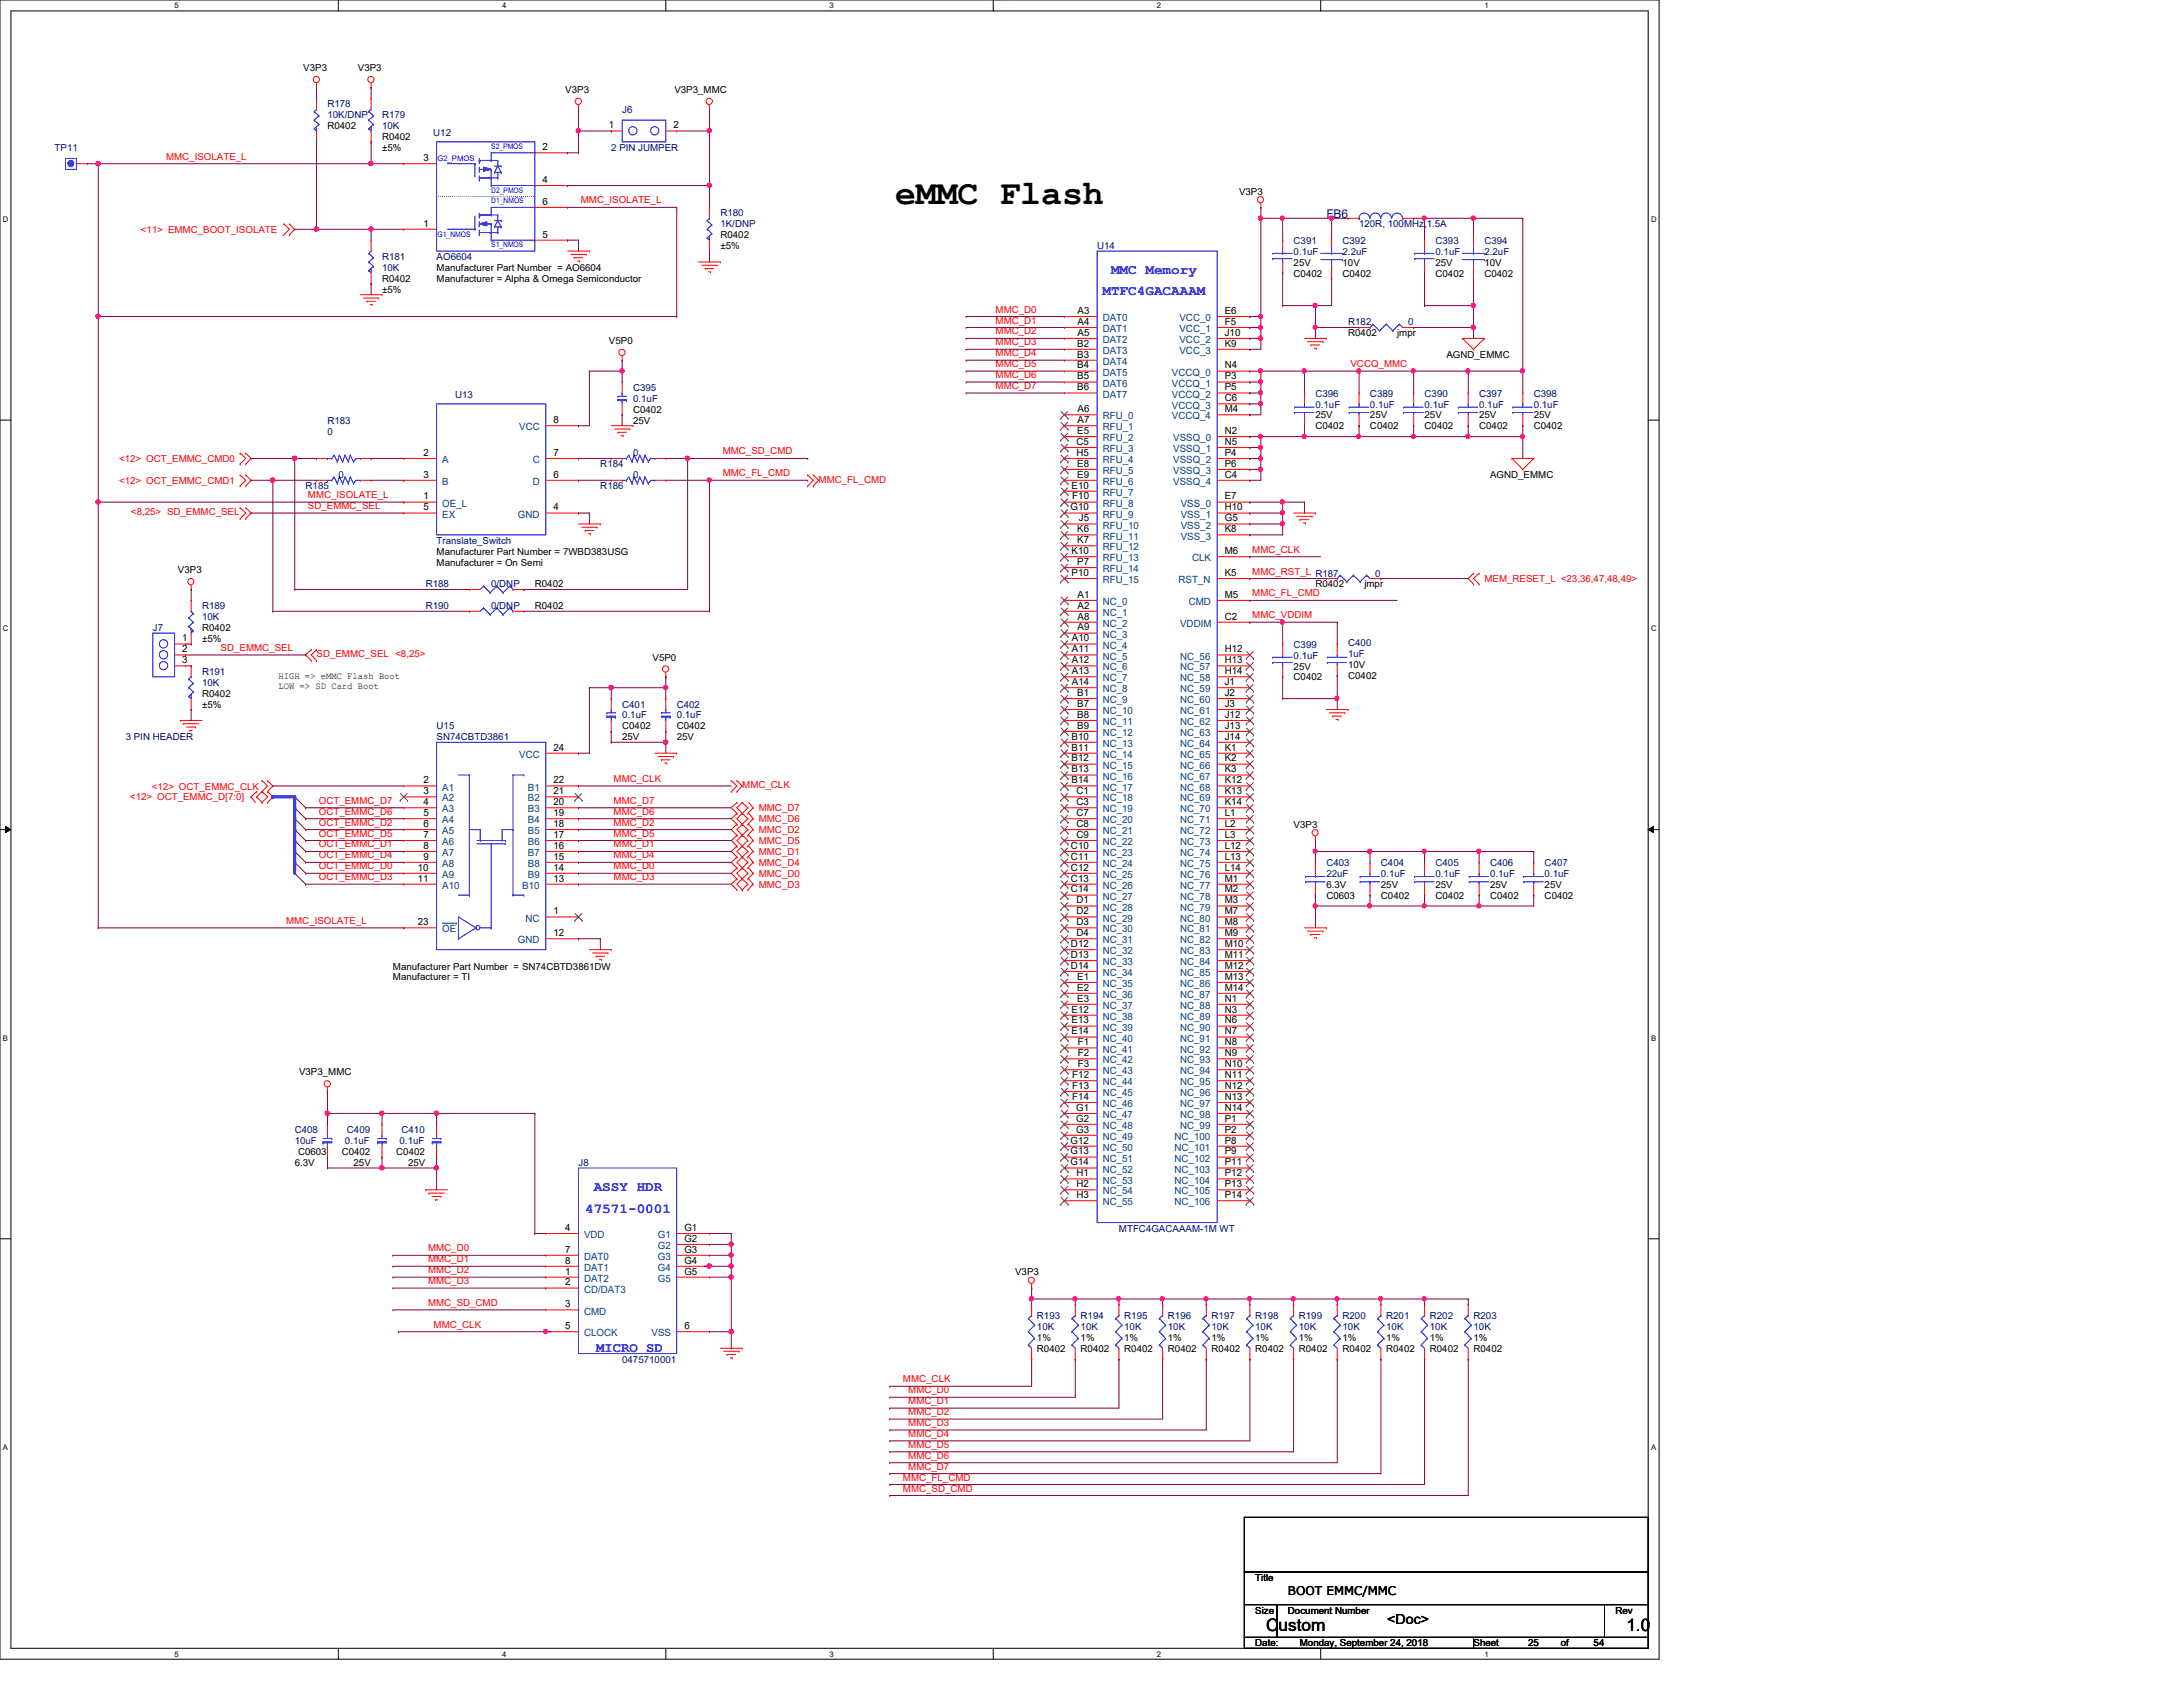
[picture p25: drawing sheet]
<svg xmlns="http://www.w3.org/2000/svg" width="279mm" height="216mm" viewBox="0 0 279 216" stroke-linecap="round" stroke-linejoin="round" font-family="sans-serif">
<defs><g id="words">
<text font-size="4.4" x="114.6" y="26.1">eMMC Flash</text>
<g font-size="2.2">
<text x="162.1" y="208.8">Custom</text>
<text x="208.2" y="208.8">1.0</text>
</g>
<g font-size="1.8" fill="#00f">
<text x="142.2" y="35.1">MMC Memory</text>
<text x="141.1" y="37.7">MTFC4GACAAAM</text>
<text x="74.9" y="155.2">47571-0001</text>
<text x="76" y="152.4">ASSY HDR</text>
<text x="76.3" y="173.1">MICRO SD</text>
</g>
<text font-size="1.8" x="177.5" y="207.8">&lt;Doc&gt;</text>
<text font-size="1.5" fill="#000080" x="169.8" y="27.9">FB6</text>
<text font-size="1.5" x="164.8" y="204.1">BOOT EMMC/MMC</text>
<g font-size="1.3">
<text x="77.9" y="16.4">1</text>
<text x="86.2" y="16.4">2</text>
<text x="54.2" y="20.6">3</text>
<text x="69.4" y="19.2">2</text>
<text x="69.4" y="23.4">4</text>
<text x="54.2" y="29">1</text>
<text x="69.4" y="26.2">6</text>
<text x="69.4" y="30.4">5</text>
<text x="137.9" y="40.2">A3</text>
<text x="137.9" y="41.6">A4</text>
<text x="156.8" y="40.2">E6</text>
<text x="156.8" y="41.6">F5</text>
<text x="137.9" y="44.4">B2</text>
<text x="137.9" y="45.8">B3</text>
<text x="137.9" y="47.2">B4</text>
<text x="137.9" y="43">A5</text>
<text x="156.8" y="43">J10</text>
<text x="156.8" y="44.4">K9</text>
<text x="156.8" y="47.2">N4</text>
<text x="137.9" y="48.6">B5</text>
<text x="137.9" y="50">B6</text>
<text x="137.9" y="52.7">A6</text>
<text x="156.8" y="48.6">P3</text>
<text x="156.8" y="50">P5</text>
<text x="156.8" y="51.4">C6</text>
<text x="156.8" y="52.7">M4</text>
<text x="54.2" y="58.3">2</text>
<text x="70.8" y="58.3">7</text>
<text x="70.8" y="54.1">8</text>
<text x="137.8" y="56.9">C5</text>
<text x="137.8" y="58.3">H5</text>
<text x="137.9" y="55.5">E5</text>
<text x="137.9" y="59.7">E8</text>
<text x="137.9" y="54.1">A7</text>
<text x="156.8" y="55.5">N2</text>
<text x="156.8" y="56.9">N5</text>
<text x="156.8" y="58.3">P4</text>
<text x="156.8" y="59.7">P6</text>
<text x="54.2" y="63.9">1</text>
<text x="54.2" y="61.1">3</text>
<text x="54.2" y="65.3">5</text>
<text x="70.8" y="65.3">4</text>
<text x="70.8" y="61.1">6</text>
<text x="137" y="65.3">G10</text>
<text x="137.2" y="62.5">E10</text>
<text x="137.2" y="63.9">F10</text>
<text x="137.9" y="61.1">E9</text>
<text x="156.8" y="61.1">C4</text>
<text x="156.8" y="63.9">E7</text>
<text x="156.8" y="65.3">H10</text>
<text x="137.2" y="70.9">K10</text>
<text x="137.9" y="68.1">K6</text>
<text x="137.9" y="69.5">K7</text>
<text x="138.1" y="66.7">J5</text>
<text x="156.8" y="66.7">G5</text>
<text x="156.8" y="68.1">K8</text>
<text x="156.8" y="70.9">M6</text>
<text x="137.2" y="73.7">P10</text>
<text x="137.9" y="72.3">P7</text>
<text x="137.9" y="76.5">A1</text>
<text x="137.9" y="77.9">A2</text>
<text x="156.8" y="73.7">K5</text>
<text x="156.8" y="76.5">M5</text>
<text x="23.3" y="82.1">1</text>
<text x="23.3" y="83.5">2</text>
<text x="137.2" y="82.1">A10</text>
<text x="137.2" y="83.5">A11</text>
<text x="137.9" y="79.3">A8</text>
<text x="137.9" y="80.7">A9</text>
<text x="156.8" y="83.5">H12</text>
<text x="156.8" y="79.3">C2</text>
<text x="23.3" y="84.9">3</text>
<text x="137.2" y="84.9">A12</text>
<text x="137.2" y="86.3">A13</text>
<text x="137.2" y="87.7">A14</text>
<text x="137.9" y="89.1">B1</text>
<text x="156.8" y="84.9">H13</text>
<text x="156.8" y="86.3">H14</text>
<text x="156.8" y="87.7">J1</text>
<text x="156.8" y="89.1">J2</text>
<text x="137.2" y="94.7">B10</text>
<text x="137.9" y="90.5">B7</text>
<text x="137.9" y="91.9">B8</text>
<text x="137.9" y="93.3">B9</text>
<text x="156.8" y="90.5">J3</text>
<text x="156.8" y="91.9">J12</text>
<text x="156.8" y="93.3">J13</text>
<text x="156.8" y="94.7">J14</text>
<text x="54.2" y="100.2">2</text>
<text x="54.2" y="101.6">3</text>
<text x="70.8" y="100.2">22</text>
<text x="70.8" y="101.6">21</text>
<text x="70.8" y="96.1">24</text>
<text x="137.2" y="96.1">B11</text>
<text x="137.2" y="97.5">B12</text>
<text x="137.2" y="98.8">B13</text>
<text x="137.2" y="100.2">B14</text>
<text x="137.8" y="101.6">C1</text>
<text x="156.8" y="96.1">K1</text>
<text x="156.8" y="97.5">K2</text>
<text x="156.8" y="98.8">K3</text>
<text x="156.8" y="100.2">K12</text>
<text x="156.8" y="101.6">K13</text>
<text x="54.2" y="103">4</text>
<text x="54.2" y="104.4">5</text>
<text x="54.2" y="105.8">6</text>
<text x="54.2" y="107.2">7</text>
<text x="70.8" y="103">20</text>
<text x="70.8" y="104.4">19</text>
<text x="70.8" y="105.8">18</text>
<text x="70.8" y="107.2">17</text>
<text x="137.8" y="103">C3</text>
<text x="137.8" y="104.4">C7</text>
<text x="137.8" y="105.8">C8</text>
<text x="137.8" y="107.2">C9</text>
<text x="156.8" y="103">K14</text>
<text x="156.8" y="104.4">L1</text>
<text x="156.8" y="105.8">L2</text>
<text x="156.8" y="107.2">L3</text>
<text x="53.5" y="111.4">10</text>
<text x="53.5" y="112.8">11</text>
<text x="54.2" y="108.6">8</text>
<text x="54.2" y="110">9</text>
<text x="70.8" y="108.6">16</text>
<text x="70.8" y="110">15</text>
<text x="70.8" y="111.4">14</text>
<text x="70.8" y="112.8">13</text>
<text x="137.1" y="108.6">C10</text>
<text x="137.1" y="110">C11</text>
<text x="137.1" y="111.4">C12</text>
<text x="137.1" y="112.8">C13</text>
<text x="156.8" y="108.6">L12</text>
<text x="156.8" y="110">L13</text>
<text x="156.8" y="111.4">L14</text>
<text x="156.8" y="112.8">M1</text>
<text x="53.5" y="118.4">23</text>
<text x="70.8" y="117">1</text>
<text x="70.8" y="119.8">12</text>
<text x="137.1" y="114.2">C14</text>
<text x="137.8" y="115.6">D1</text>
<text x="137.8" y="117">D2</text>
<text x="137.8" y="118.4">D3</text>
<text x="137.8" y="119.8">D4</text>
<text x="156.8" y="114.2">M2</text>
<text x="156.8" y="115.6">M3</text>
<text x="156.8" y="117">M7</text>
<text x="156.8" y="118.4">M8</text>
<text x="156.8" y="119.8">M9</text>
<text x="137.1" y="121.2">D12</text>
<text x="137.1" y="122.6">D13</text>
<text x="137.1" y="124">D14</text>
<text x="137.9" y="125.4">E1</text>
<text x="156.8" y="121.2">M10</text>
<text x="156.8" y="122.6">M11</text>
<text x="156.8" y="124">M12</text>
<text x="156.8" y="125.4">M13</text>
<text x="137.2" y="129.6">E12</text>
<text x="137.2" y="131">E13</text>
<text x="137.9" y="126.8">E2</text>
<text x="137.9" y="128.2">E3</text>
<text x="156.8" y="126.8">M14</text>
<text x="156.8" y="128.2">N1</text>
<text x="156.8" y="129.6">N3</text>
<text x="156.8" y="131">N6</text>
<text x="137.2" y="132.4">E14</text>
<text x="137.2" y="138">F12</text>
<text x="138" y="133.8">F1</text>
<text x="138" y="135.2">F2</text>
<text x="138" y="136.6">F3</text>
<text x="156.8" y="132.4">N7</text>
<text x="156.8" y="133.8">N8</text>
<text x="156.8" y="135.2">N9</text>
<text x="156.8" y="136.6">N10</text>
<text x="156.8" y="138">N11</text>
<text x="137.2" y="139.4">F13</text>
<text x="137.2" y="140.8">F14</text>
<text x="137.8" y="142.2">G1</text>
<text x="137.8" y="143.6">G2</text>
<text x="156.8" y="139.4">N12</text>
<text x="156.8" y="140.8">N13</text>
<text x="156.8" y="142.2">N14</text>
<text x="156.8" y="143.6">P1</text>
<text x="137" y="146.3">G12</text>
<text x="137" y="147.7">G13</text>
<text x="137" y="149.1">G14</text>
<text x="137.8" y="144.9">G3</text>
<text x="156.8" y="144.9">P2</text>
<text x="156.8" y="146.3">P8</text>
<text x="156.8" y="147.7">P9</text>
<text x="156.8" y="149.1">P11</text>
<text x="137.8" y="150.5">H1</text>
<text x="137.8" y="151.9">H2</text>
<text x="137.8" y="153.3">H3</text>
<text x="156.8" y="150.5">P12</text>
<text x="156.8" y="151.9">P13</text>
<text x="156.8" y="153.3">P14</text>
<text x="72.3" y="157.5">4</text>
<text x="72.3" y="160.3">7</text>
<text x="72.3" y="161.7">8</text>
<text x="87.6" y="157.5">G1</text>
<text x="87.6" y="158.9">G2</text>
<text x="87.6" y="160.3">G3</text>
<text x="87.6" y="161.7">G4</text>
<text x="72.3" y="163.1">1</text>
<text x="72.3" y="164.5">2</text>
<text x="72.3" y="167.3">3</text>
<text x="87.6" y="163.1">G5</text>
<text x="72.3" y="170.1">5</text>
<text x="87.6" y="170.1">6</text>
</g>
<g font-size="1.3" fill="#004080">
<text x="141.1" y="41.1">DAT0</text>
<text x="151" y="41.1">VCC_0</text>
<text x="141.1" y="42.5">DAT1</text>
<text x="141.1" y="43.9">DAT2</text>
<text x="141.1" y="45.3">DAT3</text>
<text x="141.1" y="46.7">DAT4</text>
<text x="151" y="42.5">VCC_1</text>
<text x="151" y="43.9">VCC_2</text>
<text x="151" y="45.3">VCC_3</text>
<text x="141.1" y="48.1">DAT5</text>
<text x="141.1" y="49.5">DAT6</text>
<text x="141.1" y="50.9">DAT7</text>
<text x="141.1" y="53.7">RFU_0</text>
<text x="150" y="48.1">VCCQ_0</text>
<text x="150" y="49.5">VCCQ_1</text>
<text x="150" y="50.9">VCCQ_2</text>
<text x="150" y="52.3">VCCQ_3</text>
<text x="150" y="53.7">VCCQ_4</text>
<text x="56.6" y="59.3">A</text>
<text x="66.5" y="55.1">VCC</text>
<text x="68.2" y="59.3">C</text>
<text x="141.1" y="55.1">RFU_1</text>
<text x="141.1" y="56.5">RFU_2</text>
<text x="141.1" y="57.9">RFU_3</text>
<text x="141.1" y="59.3">RFU_4</text>
<text x="150.2" y="56.5">VSSQ_0</text>
<text x="150.2" y="57.9">VSSQ_1</text>
<text x="150.2" y="59.3">VSSQ_2</text>
<text x="56.6" y="64.9">OE_L</text>
<text x="56.6" y="62.1">B</text>
<text x="68.2" y="62.1">D</text>
<text x="141.1" y="60.7">RFU_5</text>
<text x="141.1" y="62.1">RFU_6</text>
<text x="141.1" y="63.5">RFU_7</text>
<text x="141.1" y="64.9">RFU_8</text>
<text x="150.2" y="60.7">VSSQ_3</text>
<text x="150.2" y="62.1">VSSQ_4</text>
<text x="151.1" y="64.9">VSS_0</text>
<text x="56.6" y="66.3">EX</text>
<text x="66.3" y="66.3">GND</text>
<text x="141.1" y="66.3">RFU_9</text>
<text x="141.1" y="67.6">RFU_10</text>
<text x="141.1" y="69">RFU_11</text>
<text x="141.1" y="70.4">RFU_12</text>
<text x="141.1" y="71.8">RFU_13</text>
<text x="151.1" y="66.3">VSS_1</text>
<text x="151.1" y="67.6">VSS_2</text>
<text x="151.1" y="69">VSS_3</text>
<text x="152.6" y="71.8">CLK</text>
<text x="141.1" y="77.4">NC_0</text>
<text x="141.1" y="73.2">RFU_14</text>
<text x="141.1" y="74.6">RFU_15</text>
<text x="150.8" y="74.6">RST_N</text>
<text x="152.1" y="77.4">CMD</text>
<text x="141.1" y="78.8">NC_1</text>
<text x="141.1" y="80.2">NC_2</text>
<text x="141.1" y="81.6">NC_3</text>
<text x="141.1" y="83">NC_4</text>
<text x="151" y="80.2">VDDIM</text>
<text x="141.1" y="84.4">NC_5</text>
<text x="141.1" y="85.8">NC_6</text>
<text x="141.1" y="87.2">NC_7</text>
<text x="141.1" y="88.6">NC_8</text>
<text x="151" y="84.4">NC_56</text>
<text x="151" y="85.8">NC_57</text>
<text x="151" y="87.2">NC_58</text>
<text x="151" y="88.6">NC_59</text>
<text x="141.1" y="90">NC_9</text>
<text x="141.1" y="91.4">NC_10</text>
<text x="141.1" y="92.8">NC_11</text>
<text x="141.1" y="94.2">NC_12</text>
<text x="141.1" y="95.6">NC_13</text>
<text x="151" y="90">NC_60</text>
<text x="151" y="91.4">NC_61</text>
<text x="151" y="92.8">NC_62</text>
<text x="151" y="94.2">NC_63</text>
<text x="151" y="95.6">NC_64</text>
<text x="56.6" y="101.2">A1</text>
<text x="66.5" y="97">VCC</text>
<text x="67.6" y="101.2">B1</text>
<text x="141.1" y="97">NC_14</text>
<text x="141.1" y="98.4">NC_15</text>
<text x="141.1" y="99.8">NC_16</text>
<text x="141.1" y="101.2">NC_17</text>
<text x="151" y="97">NC_65</text>
<text x="151" y="98.4">NC_66</text>
<text x="151" y="99.8">NC_67</text>
<text x="151" y="101.2">NC_68</text>
<text x="56.6" y="102.6">A2</text>
<text x="56.6" y="104">A3</text>
<text x="56.6" y="105.4">A4</text>
<text x="56.6" y="106.8">A5</text>
<text x="67.6" y="102.6">B2</text>
<text x="67.6" y="104">B3</text>
<text x="67.6" y="105.4">B4</text>
<text x="67.6" y="106.8">B5</text>
<text x="141.1" y="102.6">NC_18</text>
<text x="141.1" y="104">NC_19</text>
<text x="141.1" y="105.4">NC_20</text>
<text x="141.1" y="106.8">NC_21</text>
<text x="151" y="102.6">NC_69</text>
<text x="151" y="104">NC_70</text>
<text x="151" y="105.4">NC_71</text>
<text x="151" y="106.8">NC_72</text>
<text x="56.6" y="108.2">A6</text>
<text x="56.6" y="109.6">A7</text>
<text x="56.6" y="111">A8</text>
<text x="56.6" y="112.4">A9</text>
<text x="56.6" y="113.7">A10</text>
<text x="66.8" y="113.7">B10</text>
<text x="67.6" y="108.2">B6</text>
<text x="67.6" y="109.6">B7</text>
<text x="67.6" y="111">B8</text>
<text x="67.6" y="112.4">B9</text>
<text x="141.1" y="108.2">NC_22</text>
<text x="141.1" y="109.6">NC_23</text>
<text x="141.1" y="111">NC_24</text>
<text x="141.1" y="112.4">NC_25</text>
<text x="141.1" y="113.7">NC_26</text>
<text x="151" y="108.2">NC_73</text>
<text x="151" y="109.6">NC_74</text>
<text x="151" y="111">NC_75</text>
<text x="151" y="112.4">NC_76</text>
<text x="151" y="113.7">NC_77</text>
<text x="56.6" y="119.3">OE</text>
<text x="67.3" y="117.9">NC</text>
<text x="141.1" y="115.1">NC_27</text>
<text x="141.1" y="116.5">NC_28</text>
<text x="141.1" y="117.9">NC_29</text>
<text x="141.1" y="119.3">NC_30</text>
<text x="151" y="115.1">NC_78</text>
<text x="151" y="116.5">NC_79</text>
<text x="151" y="117.9">NC_80</text>
<text x="151" y="119.3">NC_81</text>
<text x="66.3" y="120.7">GND</text>
<text x="141.1" y="120.7">NC_31</text>
<text x="141.1" y="122.1">NC_32</text>
<text x="141.1" y="123.5">NC_33</text>
<text x="141.1" y="124.9">NC_34</text>
<text x="151" y="120.7">NC_82</text>
<text x="151" y="122.1">NC_83</text>
<text x="151" y="123.5">NC_84</text>
<text x="151" y="124.9">NC_85</text>
<text x="141.1" y="126.3">NC_35</text>
<text x="141.1" y="127.7">NC_36</text>
<text x="141.1" y="129.1">NC_37</text>
<text x="141.1" y="130.5">NC_38</text>
<text x="141.1" y="131.9">NC_39</text>
<text x="151" y="126.3">NC_86</text>
<text x="151" y="127.7">NC_87</text>
<text x="151" y="129.1">NC_88</text>
<text x="151" y="130.5">NC_89</text>
<text x="151" y="131.9">NC_90</text>
<text x="141.1" y="133.3">NC_40</text>
<text x="141.1" y="134.7">NC_41</text>
<text x="141.1" y="136.1">NC_42</text>
<text x="141.1" y="137.5">NC_43</text>
<text x="151" y="133.3">NC_91</text>
<text x="151" y="134.7">NC_92</text>
<text x="151" y="136.1">NC_93</text>
<text x="151" y="137.5">NC_94</text>
<text x="141.1" y="138.9">NC_44</text>
<text x="141.1" y="140.3">NC_45</text>
<text x="141.1" y="141.7">NC_46</text>
<text x="141.1" y="143.1">NC_47</text>
<text x="151" y="138.9">NC_95</text>
<text x="151" y="140.3">NC_96</text>
<text x="151" y="141.7">NC_97</text>
<text x="151" y="143.1">NC_98</text>
<text x="141.1" y="144.5">NC_48</text>
<text x="141.1" y="145.9">NC_49</text>
<text x="141.1" y="147.3">NC_50</text>
<text x="141.1" y="148.7">NC_51</text>
<text x="150.3" y="145.9">NC_100</text>
<text x="150.3" y="147.3">NC_101</text>
<text x="150.3" y="148.7">NC_102</text>
<text x="151" y="144.5">NC_99</text>
<text x="141.1" y="150.1">NC_52</text>
<text x="141.1" y="151.5">NC_53</text>
<text x="141.1" y="152.9">NC_54</text>
<text x="141.1" y="154.3">NC_55</text>
<text x="150.3" y="150.1">NC_103</text>
<text x="150.3" y="151.5">NC_104</text>
<text x="150.3" y="152.9">NC_105</text>
<text x="150.3" y="154.3">NC_106</text>
<text x="74.8" y="158.5">VDD</text>
<text x="74.8" y="161.2">DAT0</text>
<text x="84.2" y="158.5">G1</text>
<text x="84.2" y="159.9">G2</text>
<text x="84.2" y="161.2">G3</text>
<text x="74.8" y="164">DAT2</text>
<text x="74.8" y="165.4">CD/DAT3</text>
<text x="74.8" y="162.6">DAT1</text>
<text x="84.2" y="162.6">G4</text>
<text x="84.2" y="164">G5</text>
<text x="74.8" y="168.2">CMD</text>
<text x="74.8" y="171">CLOCK</text>
<text x="83.4" y="171">VSS</text>
</g>
<g font-size="1.2">
<text x="38.8" y="9.1">V3P3</text>
<text x="45.8" y="9.1">V3P3</text>
<text x="72.3" y="11.9">V3P3</text>
<text x="86.3" y="11.9">V3P3_MMC</text>
<text x="41.9" y="16.5">R0402</text>
<text x="48.9" y="17.9">R0402</text>
<text x="48.9" y="19.3">±5%</text>
<text x="158.6" y="24.9">V3P3</text>
<text x="55.9" y="34.7">Manufacturer Part Number = AO6604</text>
<text x="92.2" y="30.5">R0402</text>
<text x="92.2" y="31.9">±5%</text>
<text x="165.6" y="34">25V</text>
<text x="165.6" y="35.4">C0402</text>
<text x="171.8" y="34">10V</text>
<text x="171.8" y="35.4">C0402</text>
<text x="183.7" y="34">25V</text>
<text x="183.7" y="35.4">C0402</text>
<text x="190" y="34">10V</text>
<text x="190" y="35.4">C0402</text>
<text x="48.9" y="36.1">R0402</text>
<text x="48.9" y="37.5">±5%</text>
<text x="55.9" y="36.1">Manufacturer = Alpha &amp; Omega Semiconductor</text>
<text x="77.9" y="44">V5P0</text>
<text x="172.6" y="43.1">R0402</text>
<text x="178.8" y="43.1">jmpr</text>
<text x="185.1" y="45.8">AGND_EMMC</text>
<text x="81" y="52.8">C0402</text>
<text x="168.4" y="53.6">25V</text>
<text x="175.3" y="53.6">25V</text>
<text x="182.3" y="53.6">25V</text>
<text x="189.3" y="53.6">25V</text>
<text x="196.3" y="53.6">25V</text>
<text x="81" y="54.2">25V</text>
<text x="168.4" y="54.9">C0402</text>
<text x="175.3" y="54.9">C0402</text>
<text x="182.3" y="54.9">C0402</text>
<text x="189.3" y="54.9">C0402</text>
<text x="196.3" y="54.9">C0402</text>
<text x="190.7" y="61.2">AGND_EMMC</text>
<text x="55.9" y="71">Manufacturer Part Number = 7WBD383USG</text>
<text x="22.8" y="73.4">V3P3</text>
<text x="55.9" y="72.4">Manufacturer = On Semi</text>
<text x="68.5" y="78">R0402</text>
<text x="68.5" y="75.2">R0402</text>
<text x="168.4" y="75.2">R0402</text>
<text x="174.6" y="75.2">jmpr</text>
<text x="25.9" y="80.8">R0402</text>
<text x="25.9" y="82.2">±5%</text>
<text x="25.9" y="89.2">R0402</text>
<text x="35.6" y="87">HIGH =&gt; eMMC Flash Boot</text>
<text x="35.6" y="88.2">LOW =&gt; SD Card Boot</text>
<text x="83.5" y="84.5">V5P0</text>
<text x="165.6" y="85.7">25V</text>
<text x="165.6" y="87.1">C0402</text>
<text x="172.6" y="85.5">10V</text>
<text x="172.6" y="86.9">C0402</text>
<text x="25.9" y="90.6">±5%</text>
<text x="79.6" y="93.3">C0402</text>
<text x="79.6" y="94.7">25V</text>
<text x="86.6" y="93.3">C0402</text>
<text x="86.6" y="94.7">25V</text>
<text x="165.6" y="105.9">V3P3</text>
<text x="169.8" y="113.6">6.3V</text>
<text x="176.7" y="113.6">25V</text>
<text x="183.7" y="113.6">25V</text>
<text x="190.7" y="113.6">25V</text>
<text x="197.7" y="113.6">25V</text>
<text x="169.8" y="115">C0603</text>
<text x="176.7" y="115">C0402</text>
<text x="183.7" y="115">C0402</text>
<text x="190.7" y="115">C0402</text>
<text x="197.7" y="115">C0402</text>
<text x="50.3" y="125.5">Manufacturer = TI</text>
<text x="50.3" y="124.1">Manufacturer Part Number = SN74CBTD3861DW</text>
<text x="38.3" y="137.6">V3P3_MMC</text>
<text x="37.7" y="149.2">6.3V</text>
<text x="38.1" y="147.8">C0603</text>
<text x="43.7" y="147.8">C0402</text>
<text x="45.3" y="149.2">25V</text>
<text x="50.7" y="147.8">C0402</text>
<text x="52.2" y="149.2">25V</text>
<text x="129.9" y="163.2">V3P3</text>
<text x="132.7" y="173">R0402</text>
<text x="132.7" y="171.6">1%</text>
<text x="138.3" y="173">R0402</text>
<text x="138.3" y="171.6">1%</text>
<text x="143.9" y="173">R0402</text>
<text x="143.9" y="171.6">1%</text>
<text x="149.5" y="173">R0402</text>
<text x="149.5" y="171.6">1%</text>
<text x="155.1" y="173">R0402</text>
<text x="155.1" y="171.6">1%</text>
<text x="160.7" y="173">R0402</text>
<text x="160.7" y="171.6">1%</text>
<text x="166.2" y="173">R0402</text>
<text x="166.2" y="171.6">1%</text>
<text x="171.8" y="173">R0402</text>
<text x="171.8" y="171.6">1%</text>
<text x="177.4" y="173">R0402</text>
<text x="177.4" y="171.6">1%</text>
<text x="183" y="173">R0402</text>
<text x="183" y="171.6">1%</text>
<text x="188.6" y="173">R0402</text>
<text x="188.6" y="171.6">1%</text>
<text x="160.7" y="202.3">Title</text>
<text x="160.7" y="206.5">Size</text>
<text x="164.8" y="206.5">Document Number</text>
<text x="206.8" y="206.5">Rev</text>
<text x="160.7" y="210.7">Date:</text>
<text x="166.4" y="210.7">Monday, September 24, 2018</text>
<text x="188.6" y="210.7">Sheet</text>
<text x="195.6" y="210.7">25</text>
<text x="199.8" y="210.7">of</text>
<text x="204" y="210.7">54</text>
</g>
<g font-size="1.2" fill="#000080">
<text x="41.9" y="13.7">R178</text>
<text x="41.9" y="15.1">10K/DNP</text>
<text x="48.9" y="15.1">R179</text>
<text x="48.9" y="16.5">10K</text>
<text x="55.5" y="17.4">U12</text>
<text x="79.6" y="14.4">J6</text>
<text x="7" y="19.3">TP11</text>
<text x="78.2" y="19.3">2 PIN JUMPER</text>
<text x="92.2" y="27.7">R180</text>
<text x="92.2" y="29.1">1K/DNP</text>
<text x="173.9" y="29.1">120R, 100MHz,1.5A</text>
<text x="48.9" y="33.3">R181</text>
<text x="48.9" y="34.7">10K</text>
<text x="55.9" y="33.3">AO6604</text>
<text x="140.4" y="31.9">U14</text>
<text x="165.6" y="31.2">C391</text>
<text x="165.6" y="32.6">0.1uF</text>
<text x="171.8" y="31.2">C392</text>
<text x="171.8" y="32.6">2.2uF</text>
<text x="183.7" y="31.2">C393</text>
<text x="183.7" y="32.6">0.1uF</text>
<text x="190" y="31.2">C394</text>
<text x="190" y="32.6">2.2uF</text>
<text x="172.6" y="41.7">R182</text>
<text x="180.2" y="41.7">0</text>
<text x="58.3" y="50.9">U13</text>
<text x="81" y="50">C395</text>
<text x="81" y="51.4">0.1uF</text>
<text x="168.4" y="50.8">C396</text>
<text x="168.4" y="52.2">0.1uF</text>
<text x="175.3" y="50.8">C389</text>
<text x="175.3" y="52.2">0.1uF</text>
<text x="182.3" y="50.8">C390</text>
<text x="182.3" y="52.2">0.1uF</text>
<text x="189.3" y="50.8">C397</text>
<text x="189.3" y="52.2">0.1uF</text>
<text x="196.3" y="50.8">C398</text>
<text x="196.3" y="52.2">0.1uF</text>
<text x="41.9" y="54.2">R183</text>
<text x="41.9" y="55.6">0</text>
<text x="76.8" y="59.8">R184</text>
<text x="81" y="58.4">0</text>
<text x="39.1" y="62.6">R185</text>
<text x="43.3" y="61.2">0</text>
<text x="76.8" y="62.6">R186</text>
<text x="81" y="61.2">0</text>
<text x="55.9" y="69.6">Translate_Switch</text>
<text x="25.9" y="78">R189</text>
<text x="54.5" y="78">R190</text>
<text x="54.5" y="75.2">R188</text>
<text x="62.9" y="78">0/DNP</text>
<text x="62.9" y="75.2">0/DNP</text>
<text x="176" y="73.8">0</text>
<text x="19.6" y="80.8">J7</text>
<text x="25.9" y="79.4">10K</text>
<text x="165.6" y="82.9">C399</text>
<text x="172.6" y="82.7">C400</text>
<text x="25.9" y="86.4">R191</text>
<text x="25.9" y="87.8">10K</text>
<text x="165.6" y="84.3">0.1uF</text>
<text x="172.6" y="84.1">1uF</text>
<text x="16.1" y="94.7">3 PIN HEADER</text>
<text x="55.9" y="93.3">U15</text>
<text x="55.9" y="94.7">SN74CBTD3861</text>
<text x="79.6" y="90.6">C401</text>
<text x="79.6" y="91.9">0.1uF</text>
<text x="86.6" y="90.6">C402</text>
<text x="86.6" y="91.9">0.1uF</text>
<text x="169.8" y="110.8">C403</text>
<text x="169.8" y="112.2">22uF</text>
<text x="176.7" y="110.8">C404</text>
<text x="176.7" y="112.2">0.1uF</text>
<text x="183.7" y="110.8">C405</text>
<text x="183.7" y="112.2">0.1uF</text>
<text x="190.7" y="110.8">C406</text>
<text x="190.7" y="112.2">0.1uF</text>
<text x="197.7" y="110.8">C407</text>
<text x="197.7" y="112.2">0.1uF</text>
<text x="37.7" y="145">C408</text>
<text x="37.7" y="146.4">10uF</text>
<text x="44.2" y="146.4">0.1uF</text>
<text x="44.4" y="145">C409</text>
<text x="51.1" y="146.4">0.1uF</text>
<text x="51.4" y="145">C410</text>
<text x="74" y="149.2">J8</text>
<text x="143.2" y="157.6">MTFC4GACAAAM-1M WT</text>
<text x="132.7" y="168.8">R193</text>
<text x="132.7" y="170.2">10K</text>
<text x="138.3" y="168.8">R194</text>
<text x="138.3" y="170.2">10K</text>
<text x="143.9" y="168.8">R195</text>
<text x="143.9" y="170.2">10K</text>
<text x="149.5" y="168.8">R196</text>
<text x="149.5" y="170.2">10K</text>
<text x="155.1" y="168.8">R197</text>
<text x="155.1" y="170.2">10K</text>
<text x="160.7" y="168.8">R198</text>
<text x="160.7" y="170.2">10K</text>
<text x="166.2" y="168.8">R199</text>
<text x="166.2" y="170.2">10K</text>
<text x="171.8" y="168.8">R200</text>
<text x="171.8" y="170.2">10K</text>
<text x="177.4" y="168.8">R201</text>
<text x="177.4" y="170.2">10K</text>
<text x="183" y="168.8">R202</text>
<text x="183" y="170.2">10K</text>
<text x="188.6" y="168.8">R203</text>
<text x="188.6" y="170.2">10K</text>
<text x="79.6" y="174.4">0475710001</text>
</g>
<g font-size="1.2" fill="#f00">
<text x="21.3" y="20.4">MMC_ISOLATE_L</text>
<text x="18" y="29.8">&lt;11&gt; EMMC_BOOT_ISOLATE</text>
<text x="74.3" y="26">MMC_ISOLATE_L</text>
<text x="127.4" y="40">MMC_D0</text>
<text x="127.4" y="41.4">MMC_D1</text>
<text x="127.4" y="47">MMC_D5</text>
<text x="127.4" y="45.6">MMC_D4</text>
<text x="127.4" y="44.2">MMC_D3</text>
<text x="127.4" y="42.8">MMC_D2</text>
<text x="172.8" y="47">VCCQ_MMC</text>
<text x="127.4" y="49.8">MMC_D7</text>
<text x="127.4" y="48.4">MMC_D6</text>
<text x="15.2" y="59.1">&lt;12&gt; OCT_EMMC_CMD0</text>
<text x="92.5" y="58.2">MMC_SD_CMD</text>
<text x="15.2" y="61.9">&lt;12&gt; OCT_EMMC_CMD1</text>
<text x="16.8" y="66">&lt;8,25&gt; SD_EMMC_SEL</text>
<text x="39.4" y="65.2">SD_EMMC_SEL</text>
<text x="39.4" y="63.8">MMC_ISOLATE_L</text>
<text x="92.5" y="61">MMC_FL_CMD</text>
<text x="104.8" y="61.8">MMC_FL_CMD</text>
<text x="160.3" y="70.7">MMC_CLK</text>
<text x="160.3" y="73.5">MMC_RST_L R187</text>
<text x="160.3" y="76.3">MMC_FL_CMD</text>
<text x="190" y="74.5">MEM_RESET_L &lt;23,36,47,48,49&gt;</text>
<text x="28.2" y="83.3">SD_EMMC_SEL</text>
<text x="160.3" y="79.1">MMC_VDDIM</text>
<text x="40.5" y="84.1">SD_EMMC_SEL &lt;8,25&gt;</text>
<text x="19.4" y="101">&lt;12&gt; OCT_EMMC_CLK</text>
<text x="78.5" y="100.1">MMC_CLK</text>
<text x="95" y="100.9">MMC_CLK</text>
<text x="16.6" y="102.4">&lt;12&gt; OCT_EMMC_D[7:0]</text>
<text x="40.8" y="102.9">OCT_EMMC_D7</text>
<text x="40.8" y="104.3">OCT_EMMC_D6</text>
<text x="40.8" y="105.7">OCT_EMMC_D2</text>
<text x="40.8" y="107.1">OCT_EMMC_D5</text>
<text x="78.5" y="102.9">MMC_D7</text>
<text x="78.5" y="104.3">MMC_D6</text>
<text x="78.5" y="105.7">MMC_D2</text>
<text x="78.5" y="107.1">MMC_D5</text>
<text x="97.1" y="106.6">MMC_D2</text>
<text x="97.1" y="103.8">MMC_D7</text>
<text x="97.1" y="105.2">MMC_D6</text>
<text x="40.8" y="108.5">OCT_EMMC_D1</text>
<text x="40.8" y="109.9">OCT_EMMC_D4</text>
<text x="40.8" y="111.3">OCT_EMMC_D0</text>
<text x="40.8" y="112.6">OCT_EMMC_D3</text>
<text x="78.5" y="108.5">MMC_D1</text>
<text x="78.5" y="109.9">MMC_D4</text>
<text x="78.5" y="111.3">MMC_D0</text>
<text x="78.5" y="112.6">MMC_D3</text>
<text x="97.1" y="112.2">MMC_D0</text>
<text x="97.1" y="109.4">MMC_D1</text>
<text x="97.1" y="113.6">MMC_D3</text>
<text x="97.1" y="110.8">MMC_D4</text>
<text x="97.1" y="108">MMC_D5</text>
<text x="36.6" y="118.2">MMC_ISOLATE_L</text>
<text x="54.8" y="160.1">MMC_D0</text>
<text x="54.8" y="161.5">MMC_D1</text>
<text x="54.8" y="167.1">MMC_SD_CMD</text>
<text x="54.8" y="162.9">MMC_D2</text>
<text x="54.8" y="164.3">MMC_D3</text>
<text x="55.5" y="169.9">MMC_CLK</text>
<text x="115.6" y="176.9">MMC_CLK</text>
<text x="116.2" y="179.7">MMC_D1</text>
<text x="116.2" y="178.3">MMC_D0</text>
<text x="116.2" y="181.1">MMC_D2</text>
<text x="116.2" y="182.5">MMC_D3</text>
<text x="116.2" y="185.3">MMC_D5</text>
<text x="116.2" y="183.9">MMC_D4</text>
<text x="115.6" y="189.5">MMC_FL_CMD</text>
<text x="115.6" y="190.9">MMC_SD_CMD</text>
<text x="116.2" y="186.7">MMC_D6</text>
<text x="116.2" y="188.1">MMC_D7</text>
</g>
<g font-size="1">
<text x="22.4" y="1.1">5</text>
<text x="64.3" y="1.1">4</text>
<text x="106.2" y="1.1">3</text>
<text x="148.1" y="1.1">2</text>
<text x="190" y="1.1">1</text>
<text x=".4" y="28.4">D</text>
<text x="211.3" y="28.4">D</text>
<text x=".4" y="80.8">C</text>
<text x="211.3" y="80.8">C</text>
<text x=".4" y="133.2">B</text>
<text x="211.3" y="133.2">B</text>
<text x=".4" y="185.6">A</text>
<text x="211.3" y="185.6">A</text>
<text x="22.4" y="212">5</text>
<text x="64.3" y="212">4</text>
<text x="106.2" y="212">3</text>
<text x="148.1" y="212">2</text>
<text x="190" y="212">1</text>
</g>
<g font-size="1" fill="#00f">
<text x="56" y="20.6">G2_PMOS</text>
<text x="62.9" y="19">S2_PMOS</text>
<text x="62.9" y="24.6">D2_PMOS</text>
<text x="62.9" y="26">D1_NMOS</text>
<text x="56" y="30.4">G1_NMOS</text>
<text x="62.9" y="31.6">S1_NMOS</text>
</g>
</g></defs>
<path d="M0 0h212.3v212.3h-212.3zM1.4 1.4h209.5v209.5h-209.5z" fill="none" stroke="#000" stroke-width=".13"/>
<g fill="#fff">
<path d="M22.4 .2h.5v1.1h-.5z"/>
<path d="M22.4 211.1h.5v1.1h-.5z"/>
</g>
<path d="M43.3 0v1.4M43.3 210.9v1.4" fill="none" stroke="#000" stroke-width=".13"/>
<g fill="#fff">
<path d="M64.3 .2h.5v1.1h-.5z"/>
<path d="M64.3 211.1h.5v1.1h-.5z"/>
</g>
<path d="M85.2 0v1.4M85.2 210.9v1.4" fill="none" stroke="#000" stroke-width=".13"/>
<g fill="#fff">
<path d="M106.2 .2h.5v1.1h-.5z"/>
<path d="M106.2 211.1h.5v1.1h-.5z"/>
</g>
<path d="M127.1 0v1.4M127.1 210.9v1.4" fill="none" stroke="#000" stroke-width=".13"/>
<g fill="#fff">
<path d="M148.1 .2h.5v1.1h-.5z"/>
<path d="M148.1 211.1h.5v1.1h-.5z"/>
</g>
<path d="M169 0v1.4M169 210.9v1.4" fill="none" stroke="#000" stroke-width=".13"/>
<g fill="#fff">
<path d="M190 .2h.5v1.1h-.5z"/>
<path d="M190 211.1h.5v1.1h-.5z"/>
<path d="M.4 27.6h.7v1.1h-.7z"/>
<path d="M211.3 27.6h.7v1.1h-.7z"/>
<path d="M.4 79.9h.7v1.1h-.7z"/>
<path d="M211.3 79.9h.7v1.1h-.7z"/>
</g>
<path d="M0 53.8h1.4M210.9 53.8h1.4" fill="none" stroke="#000" stroke-width=".13"/>
<g fill="#fff">
<path d="M.4 132.3h.6v1.1h-.6z"/>
<path d="M211.3 132.3h.7v1.1h-.7z"/>
</g>
<path d="M0 106.2h1.4M.7 105.7l.7 .5-.7 .4zM210.9 106.2l.7-.5v.9zM210.9 106.2h1.4" fill="none" stroke="#000" stroke-width=".13"/>
<path d="M.7 105.7l.7 .5-.7 .4zM210.9 106.2l.7-.5v.9z" fill="#000"/>
<g fill="#fff">
<path d="M.4 184.7h.6v1.1h-.6z"/>
<path d="M211.3 184.7h.7v1.1h-.7z"/>
</g>
<path d="M0 158.5h1.4M210.9 158.5h1.4M159.3 194.2h51.6v7h-51.6zM159.3 201.2h51.6v4.2h-51.6zM159.3 205.4h4.1v4.1h-4.1zM159.3 209.5h29.3v1.4h-29.3zM163.4 205.4h42v4.1h-42zM188.6 209.5h22.3v1.4h-22.3zM205.4 205.4h5.5v4.1h-5.5z" fill="none" stroke="#000" stroke-width=".13"/>
<g fill="none" stroke="#f00" stroke-width=".13">
<path d="M40.5 11.2h.1M40.5 10.6v.6M47.5 11.2h.1M47.5 10.6v.6M74 14h.1M74 13.4v.6M90.8 14h.1M90.8 13.4v.6M36.3 28.7h.1M36.3 30.1h.1M36.3 28.7l.7 .6-.7 .8M37 30.1h.1"/>
<path d="M37 28.7h.1M37 28.7l.7 .6-.7 .8M46.1 37.7h2.8M46.5 38.1h2M46.9 38.6h.1M46.9 38.6h1.1M47.4 39h.2M47.6 39h.1M48.5 38.1h.1M48.9 37.7h.1M72.6 32.1h2.8M73.1 32.6h1.9"/>
<path d="M73.5 33h.1M73.5 33h1.1M73.9 33.4h.3M74.2 33.4h.1M75 32.6h.1M75.4 32.1h.1M89.4 33.5h2.8M89.8 34h2M90.3 34.4h.1M90.3 34.4h1.1M90.7 34.8h.2M90.9 34.8h.1"/>
<path d="M91.8 34h.1M92.2 33.5h.1M161.4 26.5h.1M161.4 26v.5M164.2 34.9h.1M164.2 30.7h.1M164.2 30.7v1.4M164.2 33.5v1.4M170.4 30.1h.1M170.4 35.6h.1M170.4 30.1v1.4M170.4 34.2v1.4"/>
<path d="M30.7 58h.1M30.7 59.4h.1M30.7 58l.8 .7-.8 .7M31.5 59.4h.1M31.5 58h.1M31.5 58l.6 .7-.6 .7M78.2 54.5h2.8M78.7 54.9h1.9M79.1 55.3h.1M79.1 55.3h1.1M79.5 55.8h.3M79.6 46.1h.1"/>
<path d="M79.6 45.6v.5M79.8 55.8h.1M80.6 54.9h.1M81 54.5h.1M167 43.3h2.8M167.3 43.7h2M167.8 44.2h.1M167.8 44.2h1.1M168.2 44.6h.3M168.5 44.6h.1M169.3 43.7h.1M169.8 43.3h.1"/>
<path d="M187.2 43.3h.1M187.2 43.3h2.8M187.2 43.3l1.4 1.4M188.6 44.7h.1M190 43.3h.1M190 43.3l-1.4 1.4M193.5 58.7h.1M193.5 58.7h2.8M193.5 58.7l1.4 1.4M196.3 58.7h.1M196.3 58.7l-1.4 1.4M24.5 75.4h.1"/>
<path d="M24.5 74.9v.5M30.7 65h.1M30.7 66.4h.1M30.7 60.8h.1M30.7 62.2h.1M30.7 65l.8 .7-.8 .7M30.7 60.8l.8 .7-.8 .7M31.5 66.4h.1M31.5 65h.1M31.5 62.2h.1M31.5 60.8h.1M31.5 65l.6 .7-.6 .7"/>
<path d="M31.5 60.8l.6 .7-.6 .7M74 67.1h2.8M74.5 67.5h1.9M74.9 67.9h.1M74.9 67.9h1.1M75.3 68.3h.3M75.6 68.3h.1M76.4 67.5h.1M76.8 67.1h.1M103.4 62.2h.1M103.4 60.8h.1M103.4 60.8l.7 .7-.7 .7"/>
<path d="M104.1 62.2h.1M104.1 60.8h.1M104.1 60.8l.7 .7-.7 .7M165.6 65.7h2.8M165.9 66.1h2M166.4 66.5h.1M166.4 66.5h1.1M166.8 66.9h.3M167.1 66.9h.1M167.9 66.1h.1M168.4 65.7h.1M169.8 74h.1"/>
<path d="M169.8 74h1.4M175.3 74h1.4M176.7 74h.1M188.6 73.4h.1M188.6 74.8h.1M188.6 73.4l-.7 .6 .7 .8M189.3 74.8h.1M189.3 73.4h.1M189.3 73.4l-.7 .6 .7 .8M194.9 60.1h.1M23.1 92.2h.1M23.1 92.2h2.8"/>
<path d="M23.5 92.6h.1M23.5 92.6h1.9M23.9 93h1.1M24.3 93.5h.1M24.3 93.5h.3M25 93h.1M33.5 99.9h.1M33.5 99.9l.7 .7-1.3 1.4M34.2 99.9h.1M34.2 99.9l.7 .7-.7 .7M39.8 84.5h.1M39.8 83.1h.1"/>
<path d="M39.8 83.1l-.7 .7 .7 .7M40.5 83.1h.1M40.5 84.5h.1M40.5 83.1l-.7 .7 .7 .7M83.8 96.4h2.8M84.2 96.8h2M84.7 97.2h.1M84.7 97.2h1.1M85.1 97.7h.2M85.2 86.6h.1M85.2 86.1v.5M85.3 97.7h.1"/>
<path d="M86.2 96.8h.1M86.6 96.4h.1M93.6 99.9h.1M93.6 99.9l.7 .7-.7 .7M94.3 99.9h.1M94.3 99.9l.7 .7-.7 .7M169.8 90.8h2.8M170.1 91.2h2M170.6 91.7h.1M170.6 91.7h1.1M171 92.1h.3M171.3 92.1h.1"/>
<path d="M172.1 91.2h.1M172.6 90.8h.1M32.1 102h.1M32.1 102l.6 .7M32.9 102h.1M32.9 101.3h.1M32.9 102l.6 .7M32.9 101.3l-.8 .7M33.5 101.3h.1M33.5 102.7h.1M33.5 101.3l.7 .7-.7 .7M34.2 102.7h.1"/>
<path d="M34.2 101.3h.1M34.2 101.3l.7 .7-.7 .7M93.6 101.3h.1M94.3 101.3h.1M94.3 111.1h.1M94.3 112.5h.1M94.3 108.3h.1M94.3 109.7h.1M94.3 105.5h.1M94.3 106.9h.1M94.3 113.9h.1M94.3 102.7h.1"/>
<path d="M94.3 104.1h.1M94.3 111.1l-.7 .7 .7 .7M94.3 108.3l-.7 .7 .7 .7M94.3 105.5l-.7 .7 .7 .7M94.3 112.5l-.7 .7 .7 .7M94.3 109.7l-.7 .7 .7 .7M94.3 106.9l-.7 .7 .7 .7M94.3 102.7l-.7 .7 .7 .7M94.3 104.1l-.7 .7 .7 .7M95 112.5h.1M95 111.1h.1M95 109.7h.1"/>
<path d="M95 108.3h.1M95 106.9h.1M95 105.5h.1M95 113.9h.1M95 104.1h.1M95 102.7h.1M95 111.1l.7 .7M95 108.3l.7 .7M95 105.5l.7 .7M95 112.5l.7 .7M95 109.7l.7 .7M95 106.9l.7 .7"/>
<path d="M95 102.7l-.7 .7 .7 .7M95 102.7l.7 .7M95 104.1l.7 .7M95.7 111.8h.1M95.7 112.5h.1M95.7 109h.1M95.7 109.7h.1M95.7 106.2h.1M95.7 106.9h.1M95.7 113.2h.1M95.7 113.9h.1M95.7 110.4h.1"/>
<path d="M95.7 111.1h.1M95.7 107.6h.1M95.7 108.3h.1M95.7 103.4h.1M95.7 104.1h.1M95.7 104.8h.1M95.7 105.5h.1M95.7 110.4l-1.4 1.4 .7 .7M95.7 111.8l-1.4 1.4 .7 .7M95.7 107.6l-1.4 1.4 .7 .7M95.7 109l-1.4 1.4 .7 .7M95.7 104.8l-1.4 1.4 .7 .7"/>
<path d="M95.7 106.2l-1.4 1.4 .7 .7M95.7 113.2l-.7 .7M95.7 103.4l-1.4 1.4 .7 .7M95.8 111.1l.6 .7M95.8 108.3l.6 .7M95.8 105.5l.6 .7M95.8 112.5l.6 .7M95.8 109.7l.6 .7M95.8 106.9l.6 .7M95.8 102.7l.6 .7M95.8 104.1l.6 .7M96.4 111.8h.1"/>
<path d="M96.4 109h.1M96.4 106.2h.1M96.4 113.2h.1M96.4 110.4h.1M96.4 107.6h.1M96.4 103.4h.1M96.4 104.8h.1M96.4 111.8l-.7 .7M96.4 109l-.7 .7M96.4 106.2l-.7 .7M96.4 113.2l-.7 .7M96.4 110.4l-.7 .7"/>
<path d="M96.4 107.6l-.7 .7M96.4 103.4l-.7 .7M96.4 104.8l-.7 .7M167 118.7h2.8M167.3 119.2h2M167.8 119.6h.1M167.8 119.6h1.1M168.4 107.6h.1M168.4 107v.6M169.3 119.2h.1M169.8 118.7h.1M41.9 139.7h.1"/>
<path d="M41.9 139.1v.6M75.4 121.5h2.8M75.9 122h1.9M76.3 122.4h.1M76.3 122.4h1.1M76.7 122.8h.3M77 122.8h.1M77.8 122h.1M78.2 121.5h.1M168.2 120h.3M168.5 120h.1M54.5 152.3h.1"/>
<path d="M54.5 152.3h2.8M54.9 152.7h.1M54.9 152.7h2M55.3 153.1h1.1M55.8 153.5h.1M55.8 153.5h.2M56.4 153.1h.1M92.2 172.6h2.8M92.6 172.9h2M93 173.4h.1M93 173.4h1.1M93.5 173.8h.2"/>
<path d="M93.7 173.8h.1M94.6 172.9h.1M95 172.6h.1M132 164.8h.1M132 164.3v.5M160 173.9h.1M160 167h.1M160 167v1.4M160 172.6v1.3"/>
<circle cx="40.5" cy="10.2" r=".4"/>
<circle cx="47.5" cy="10.2" r=".4"/>
<circle cx="74" cy="13" r=".4"/>
<circle cx="90.8" cy="13" r=".4"/>
<circle cx="161.3" cy="25.5" r=".39"/>
<circle cx="79.6" cy="45.1" r=".4"/>
<circle cx="24.4" cy="74.4" r=".39"/>
<circle cx="85.2" cy="85.6" r=".4"/>
<circle cx="168.3" cy="106.6" r=".39"/>
<circle cx="41.9" cy="138.7" r=".4"/>
<circle cx="132" cy="163.8" r=".39"/>
</g>
<g fill="none" stroke="#800040" stroke-width=".13">
<path d="M37.7 103.4h.1M37.7 104.8h.1M37.7 106.2h.1M37.7 107.6h.1M37.7 109h.1M37.7 110.4h.1M37.7 111.8h.1M37.7 102h.1M37.7 103.4l1.4 1.4M37.7 104.8l1.4 1.4M37.7 106.2l1.4 1.4M37.7 107.6l1.4 1.4"/>
<path d="M37.7 109l1.4 1.4M37.7 110.4l1.4 1.4M37.7 111.8l1.4 1.4M37.7 102l1.4 1.4"/>
</g>
<g fill="none" stroke="#00f" stroke-width=".13">
<path d="M8.4 20.3h1.4v1.4h-1.4zM162.9 33.1h.1M162.9 32.4h.1M162.9 33.1h2.5M162.9 32.4h2.5M164.2 32.4h.1M164.2 33.5h.1M164.2 32.1v.3M164.2 33.1v.4M169 32.4h2.8M169 33.2h2.8M170.4 32.4h.1"/>
<path d="M170.4 34.2h.1M170.4 31.5v.9M170.4 33.2v1M171.8 32.4h.1M171.8 33.2h.1M171.2 74h.1M171.5 73.6h.1M171.5 73.6l.9 .9M171.5 73.6l-.3 .4M172.4 74.5h.1M173.2 73.6h.1M173.2 73.6l.9 .9"/>
<path d="M173.2 73.6l-.8 .9M174.1 74.5h.1M174.9 73.6h.1M174.9 73.6l.4 .4M174.9 73.6l-.8 .9M159.6 172.1h.1M159.6 170.4h.1M159.6 168.7h.1M159.6 172.1l.4 .5M159.6 170.4l.8 .9M159.6 168.7l.8 .9M160 168.4h.1"/>
<path d="M160 168.4l-.4 .3M160.4 171.3h.1M160.4 169.6h.1M160.4 171.3l-.8 .8M160.4 169.6l-.8 .8"/>
</g>
<circle cx="9" cy="20.9" r=".39" fill="#00f"/>
<g fill="none" stroke="#00f" stroke-width=".13">
<path d="M47.2 16.5h.1M47.2 15.4h.1M47.2 14.3h.1M47.2 15.4l.6 .5M47.2 14.3l.6 .5M47.5 14h.1M47.5 16.2h.1M47.5 16.2v.6l-.3-.3M47.5 14l-.3 .3M47.8 15.9h.1M47.8 14.8h.1M47.8 15.9l-.6 .6"/>
<path d="M47.8 14.8l-.6 .6M55.9 18.2h12.6v13.9h-12.6zM62.9 19.6v.9M61.3 21.9h.1M61.3 20.5h.1M61.3 23.1h.1M61.3 20.8h.1M61.3 22.8h2.4M61.3 20.3v.5M61.3 21.4v.5M61.3 22.5v.6M61.3 21.7h1.6"/>
<path d="M61.3 20.5h2.4M61.5 20.5h.1M62.7 22.8h.1M62.9 21.7h.1M62.9 23.7h.1M62.9 22.8h.1M62.9 20.5h.1M62.9 21.7v2M63.3 22.1h.1M63.3 21.3h.8M63.3 22.1h.8M63.7 20.5h.1"/>
<path d="M63.7 22.8h.1M63.7 21.3l.4 .8M63.7 20.5v.8M63.7 22.1v.7M63.7 21.3l-.4 .8M64.1 22.1h.1M64.1 21.3h.1M187.2 32.4h2.8M187.2 33.2h2.8M188.6 32.4h.1M188.6 34.2h.1M188.6 31.5v.9"/>
<path d="M188.6 33.2v1M190 32.4h.1M190 33.2h.1M79.1 50.7h.1M79.1 51.1h.1M79.1 51.1v.2h1.1M79.1 50.7h1.1M79.1 51.1h1.1M79.6 58.7h.1M79.6 51.3h.1M79.6 50.3h.1M79.6 58.7h.6"/>
<path d="M79.6 50.3v.4M79.6 51.3v.4M80.2 58.7h.1M80.2 51.3h.1M80.2 51.1h.1M80.2 58.7l.3-.4 .4 .8M80.2 51.1v.2M80.9 59.1h.1M81.2 58.3h.1M81.2 58.3l.4 .8M81.2 58.3l-.3 .8M81.6 59.1h.1"/>
<path d="M81.9 58.3h.1M81.9 58.3l.4 .8M81.9 58.3l-.3 .8M82.3 59.1h.1M82.5 58.3h.1M82.5 58.3l-.2 .8M82.5 58.3l.5 .8M83 59.1h.1M83.3 58.7h.1M83.3 58.7l-.3 .4M83.3 58.7h.5M83.8 58.7h.1"/>
<path d="M186.6 52.1h.1M186.6 52.8h.1M186.6 52.1h2.5M186.6 52.8h2.5M187.9 52.8h.1M187.9 51.7h.1M187.9 51.7v.4M187.9 52.8v.3M193.6 52.1h.1M193.6 52.8h.1M193.6 52.1h2.5M193.6 52.8h2.5"/>
<path d="M194.9 52.8h.1M194.9 51.7h.1M194.9 51.7v.4M194.9 52.8v.3M41.9 61.5h.1M41.9 61.5h.6M42.5 61.5h.1M42.5 61.5l.3-.5 .4 .9M43.2 61.9h.1M43.4 61h.1M43.4 61l.5 .9M43.4 61l-.2 .9"/>
<path d="M43.9 61.9h.1M44.2 61h.1M44.2 61l.4 .9M44.2 61l-.3 .9M44.6 61.9h.1M44.8 61h.1M44.8 61l-.2 .9M44.8 61l.5 .9M45.3 61.9h.1M45.6 61.5h.1M45.6 61.5h.5M45.6 61.5l-.3 .4"/>
<path d="M46.1 61.5h.1M61.9 77.8h.1M61.9 77.8l-.4 .4M61.9 77.8l.8 .9M62.7 78.7h.1M63.6 77.8h.1M63.6 77.8l-.9 .9M63.6 77.8l.8 .9M64.4 78.7h.1M65.2 77.8h.1M65.2 77.8l-.8 .9M65.2 77.8l.5 .4"/>
<path d="M65.7 78.2h.1M79.6 61.5h.1M79.6 61.5h.6M80.2 61.5h.1M80.2 61.5l.3-.5 .4 .9M80.9 61.9h.1M81.2 61h.1M81.2 61l.4 .9M81.2 61l-.3 .9M81.6 61.9h.1M81.9 61h.1M81.9 61l.4 .9"/>
<path d="M81.9 61l-.3 .9M82.3 61.9h.1M82.5 61h.1M82.5 61l.5 .9M82.5 61l-.2 .9M83 61.9h.1M83.3 61.5h.1M83.3 61.5l-.3 .4M83.3 61.5h.5M83.8 61.5h.1M24.2 89.1h.1M24.2 88h.1"/>
<path d="M24.2 86.9h.1M24.2 88l.5 .6M24.2 86.9l.5 .6M24.5 86.6h.1M24.5 88.9h.1M24.5 88.9v.5l-.3-.3M24.5 86.6l-.3 .3M24.7 88.6h.1M24.7 87.5h.1M24.7 88.6l-.5 .5M24.7 87.5l-.5 .5M77.7 91.2h.1"/>
<path d="M77.7 91.7h.1M77.7 91.7v.1h1.1M77.7 91.2h1.1M77.7 91.7h1.1M78.2 91.8h.1M78.2 90.8h.1M78.2 90.8v.4M78.2 91.8v.4M78.8 91.8h.1M78.8 91.7h.1M78.8 91.7v.1M84.7 91.2h.1"/>
<path d="M84.7 91.7h.1M84.7 91.7v.1h1.1M84.7 91.2h1.1M84.7 91.7h1.1M85.2 91.8h.1M85.2 90.8h.1M85.2 90.8v.4M85.2 91.8v.4M85.8 91.8h.1M85.8 91.7h.1M85.8 91.7v.1M169.9 84.1h.1"/>
<path d="M169.9 84.8h.1M169.9 84.1h2.5M169.9 84.8h2.5M171.2 84.8h.1M171.2 83.8h.1M171.2 83.8v.3M171.2 84.8v.3M167.1 112.2h.1M167.1 112.9h.1M167.1 112.2h2.5M167.1 112.9h2.5M168.4 112.9h.1"/>
<path d="M168.4 112.2h.1M168.4 111.8v.4M168.4 112.9v.3M188 112.2h.1M188 112.9h.1M188 112.2h2.5M188 112.9h2.5M189.3 112.9h.1M189.3 111.8h.1M189.3 111.8v.4M189.3 112.9v.3M165.1 172.1h.1"/>
<path d="M165.1 170.4h.1M165.1 168.7h.1M165.1 172.1l.5 .5M165.1 170.4l.8 .9M165.1 168.7l.8 .9M165.6 168.4h.1M165.6 168.4l-.5 .3M165.9 171.3h.1M165.9 169.6h.1M165.9 171.3l-.8 .8M165.9 169.6l-.8 .8M170.7 172.1h.1"/>
<path d="M170.7 170.4h.1M170.7 168.7h.1M170.7 172.1l.5 .5M170.7 170.4l.8 .9M170.7 168.7l.8 .9M171.2 168.4h.1M171.2 168.4l-.5 .3M171.5 171.3h.1M171.5 169.6h.1M171.5 171.3l-.8 .8M171.5 169.6l-.8 .8M176.3 172.1h.1"/>
<path d="M176.3 170.4h.1M176.3 168.7h.1M176.3 172.1l.4 .5M176.3 170.4l.8 .9M176.3 168.7l.8 .9M176.7 168.4h.1M176.7 168.4l-.4 .3M177.1 171.3h.1M177.1 169.6h.1M177.1 171.3l-.8 .8M177.1 169.6l-.8 .8"/>
<circle cx="9" cy="20.9" r=".39"/>
</g>
<g fill="none" stroke="#f00" stroke-width=".13">
<path d="M47.5 18.2h.1M47.5 12.6h.1M47.5 12.6v1.4M47.5 16.8v1.4M9.8 21h1.4M11.2 21h.1M188.6 30.1h.1M188.6 35.6h.1M188.6 30.1v1.4M188.6 34.2v1.4M78.2 58.7h.1M78.2 58.7h1.4"/>
<path d="M79.6 53.1h.1M79.6 48.9h.1M79.6 48.9v1.4M79.6 51.7v1.4M83.8 58.7h1.4M85.2 58.7h.1M187.9 50.3h.1M187.9 54.5h.1M187.9 50.3v1.4M187.9 53.1v1.4M194.9 50.3h.1M194.9 54.5h.1"/>
<path d="M194.9 50.3v1.4M194.9 53.1v1.4M40.5 61.5h.1M40.5 61.5h1.4M46.1 61.5h1.4M47.5 61.5h.1M60.1 78.2h.1M60.1 78.2h1.4M65.7 78.2h1.4M67.1 78.2h.1M78.2 61.5h.1M78.2 61.5h1.4"/>
<path d="M83.8 61.5h1.4M85.2 61.5h.1M24.5 90.8h.1M24.5 85.2h.1M24.5 85.2v1.4M24.5 89.4v1.4M78.2 93.6h.1M78.2 89.4h.1M78.2 89.4v1.4M78.2 92.2v1.4M85.2 93.6h.1M85.2 89.4h.1"/>
<path d="M85.2 89.4v1.4M85.2 92.2v1.4M171.2 82.4h.1M171.2 86.5h.1M171.2 82.4v1.4M171.2 85.1v1.4M168.4 114.6h.1M168.4 110.4h.1M168.4 110.4v1.4M168.4 113.2v1.4M189.3 110.4h.1M189.3 114.6h.1"/>
<path d="M189.3 110.4v1.4M189.3 113.2v1.4M165.6 173.9h.1M165.6 167h.1M165.6 167v1.4M165.6 172.6v1.3M171.2 173.9h.1M171.2 167h.1M171.2 167v1.4M171.2 172.6v1.3M176.7 173.9h.1M176.7 167h.1"/>
<path d="M176.7 167v1.4M176.7 172.6v1.3"/>
</g>
<path d="M61.9 21.4l1 .3-1 .2z" fill="#00f"/>
<g fill="none" stroke="#00f" stroke-width=".13">
<path d="M62.9 19.6h5.6M68.5 19.6h.1M57.3 21h3.5M60.8 29.3h.1M60.8 21h.1M60.8 21v1.6M60.8 27.6v1.7M61.3 28.9h.1M61.3 27.8h.1M61.3 30.1h.1M61.3 27.5h.1M61.3 27.5h2.4"/>
<path d="M61.3 27.3v.5M61.3 28.4v.5M61.3 29.5v.6M61.3 29.8h2.4M61.3 28.7h1.6M61.5 27.5h.1M61.9 21.4l1 .3-1 .2zM62.7 29.8h.1M62.9 27.5h.1M62.9 29.8h.1M62.9 30.7h.1M62.9 28.7h.1"/>
<path d="M62.9 23.7h5.6M62.9 28.7v2M62.9 30.7h5.6M63.3 29h.1M63.3 28.2h.8M63.3 29h.8M63.7 29.8h.1M63.7 27.5h.1M63.7 27.5v.7M63.7 29v.8M63.7 28.2l-.4 .8M63.7 28.2l.4 .8"/>
<path d="M64.1 28.2h.1M64.1 29h.1M68.5 23.7h.1M68.5 30.7h.1M68.5 26.5h.1M68.5 26.5h-5.6v1"/>
</g>
<path d="M61.3 28.7l1-.3v.5z" fill="#00f"/>
<g fill="none" stroke="#00f" stroke-width=".13">
<path d="M40.2 16.5h.1M40.2 15.4h.1M40.2 14.3h.1M40.2 15.4l.6 .5M40.2 14.3l.6 .5M40.5 14h.1M40.5 16.2h.1M40.5 16.2v.6l-.3-.3M40.5 14l-.3 .3M40.8 15.9h.1M40.8 14.8h.1M40.8 15.9l-.6 .6"/>
<path d="M40.8 14.8l-.6 .6M79.6 15.4h5.6v2.8h-5.6zM47.2 34.6h.1M47.2 33.5h.1M47.2 32.4h.1M47.2 33.5l.6 .6M47.2 32.4l.6 .6M47.5 32.1h.1M47.5 34.4h.1M47.5 34.4v.5l-.3-.3M47.5 32.1l-.3 .3M47.8 34.1h.1"/>
<path d="M47.8 33h.1M47.8 34.1l-.6 .5M47.8 33l-.6 .5M57.3 29.3h3.5M60.8 29.3h.1M61.3 28.7l1-.3v.5zM90.5 30.4h.1M90.5 29.3h.1M90.5 28.2h.1M90.5 29.3l.6 .6M90.5 28.2l.6 .6M90.8 27.9h.1"/>
<path d="M90.8 30.2h.1M90.8 30.2v.5l-.3-.3M90.8 27.9l-.3 .3M91.1 29.9h.1M91.1 28.8h.1M91.1 29.9l-.6 .5M91.1 28.8l-.6 .5M140.4 32.1h15.4v124.4h-15.4zM173.9 27.9h.1M173.9 27.9a.68 .68 0 0 1 .7-.6 .68 .68 0 0 1 .7 .6M175.3 27.9a.68 .68 0 0 1 .7-.6 .68 .68 0 0 1 .7 .6M176.7 27.9a.68 .68 0 0 1 .7-.6 .68 .68 0 0 1 .7 .6"/>
<path d="M178.1 27.9a.68 .68 0 0 1 .7-.6 .68 .68 0 0 1 .7 .6M179.5 27.9h.1M181.1 33.1h.1M181.1 32.4h.1M181.1 33.1h2.5M181.1 32.4h2.5M182.3 32.4h.1M182.3 33.5h.1M182.3 32.1v.3M182.3 33.1v.4M41.9 58.7h.1M41.9 58.7h.6"/>
<path d="M42.5 58.7h.1M42.5 58.7l.3-.4 .4 .8M43.2 59.1h.1M43.4 58.3h.1M43.4 58.3l.5 .8M43.4 58.3l-.2 .8M43.9 59.1h.1M44.2 58.3h.1M44.2 58.3l.4 .8M44.2 58.3l-.3 .8M44.6 59.1h.1M44.8 58.3h.1"/>
<path d="M44.8 58.3l-.2 .8M44.8 58.3l.5 .8M45.3 59.1h.1M45.6 58.7h.1M45.6 58.7l-.3 .4M45.6 58.7h.5M46.1 58.7h.1M55.9 51.7h13.9v16.8h-13.9zM165.7 52.1h.1M165.7 52.8h.1M165.7 52.1h2.5M165.7 52.8h2.5"/>
<path d="M167 52.8h.1M167 51.7h.1M167 51.7v.4M167 52.8v.3M172.7 52.1h.1M172.7 52.8h.1M172.7 52.1h2.5M172.7 52.8h2.5M173.9 52.8h.1M173.9 51.7h.1M173.9 51.7v.4M173.9 52.8v.3"/>
<path d="M175.3 41.9h.1M175.7 41.5h.1M175.7 41.5l.9 .8M175.7 41.5l-.4 .4M176.6 42.3h.1M177.4 41.5h.1M177.4 41.5l.9 .8M177.4 41.5l-.8 .8M178.3 42.3h.1M179.1 41.5h.1M179.1 41.5l.4 .4M179.1 41.5l-.8 .8"/>
<path d="M179.7 52.1h.1M179.7 52.8h.1M179.7 52.1h2.5M179.7 52.8h2.5M180.9 52.8h.1M180.9 51.7h.1M180.9 51.7v.4M180.9 52.8v.3M24.2 79.1h.1M24.2 79.1l.5 .5M24.5 78.2h.1M24.5 78.2l.2 .3"/>
<path d="M24.7 79.6h.1M24.7 78.5h.1M24.7 79.6l-.5 .6M24.7 78.5l-.5 .6M61.9 75h.1M61.9 75l-.4 .4M61.9 75l.8 .9M62.7 75.9h.1M63.6 75h.1M63.6 75l-.9 .9M63.6 75l.8 .9M64.4 75.9h.1"/>
<path d="M65.2 75h.1M65.2 75l-.8 .9M65.2 75l.5 .4M65.7 75.4h.1M19.6 81h2.8v5.6h-2.8zM24.2 80.2h.1M24.2 80.2l.5 .5M24.5 80.5h.1M24.5 80.5v.5l.2-.3M24.7 80.7h.1M55.9 95h13.9v26.5h-13.9zM58.7 99.2h1.4"/>
<path d="M60.1 99.2h.1M60.1 99.2v15.4M67.1 99.2h.1M67.1 99.2h-1.4v15.4M162.9 84.8h.1M162.9 84.1h.1M162.9 84.8h2.5M162.9 84.1h2.5M164.2 84.1h.1M164.2 85.2h.1M164.2 83.8v.3M164.2 84.8v.4"/>
<path d="M58.7 114.6h1.4M60.1 114.6h.1M60.1 106.2h1.4M60.9 118.7h.1M60.9 118.7l-2.2-1.4v2.8M60.9 118.7l-2.2 1.4M61 107.6h3.7M61 108h3.7M61.5 106.2h.1M61.5 107.6h.1M61.5 106.2v1.4M61.5 118.7h1.4"/>
<path d="M62.9 118.7h.1M62.9 108v10.7M64.3 107.6h.1M64.7 107.6h.1M64.7 108h.1M65.7 114.6h.1M65.7 106.2h.1M65.7 114.6h1.4M65.7 106.2h-1.4v1.4M67.1 114.6h.1M174.1 112.2h.1M174.1 112.9h.1"/>
<path d="M174.1 112.2h2.5M174.1 112.9h2.5M175.3 112.9h.1M175.3 111.8h.1M175.3 111.8v.4M175.3 112.9v.3M181.1 112.2h.1M181.1 112.9h.1M181.1 112.2h2.5M181.1 112.9h2.5M182.3 112.9h.1M182.3 111.8h.1"/>
<path d="M182.3 111.8v.4M182.3 112.9v.3M195 112.2h.1M195 112.9h.1M195 112.2h2.5M195 112.9h2.5M196.3 112.9h.1M196.3 111.8h.1M196.3 111.8v.4M196.3 112.9v.3M58.7 120.1h.1M41.4 146.3h.1"/>
<path d="M41.4 146.1h.1M41.4 145.7h1.1M41.4 146.1h1.1M41.4 146.1v.2M41.9 146.3h.1M41.9 145.3h.1M41.9 145.3v.4M41.9 146.3v.4M42.5 145.7h.1M42.5 146.1h.1M42.5 146.1v.2h-1.1M48.3 146.3h.1"/>
<path d="M48.3 146.1h.1M48.3 145.7h1.1M48.3 146.1h1.1M48.3 146.1v.2M48.9 146.3h.1M48.9 145.3h.1M48.9 145.3v.4M48.9 146.3v.4M49.4 145.7h.1M49.4 146.1h.1M49.4 146.1v.2h-1.1M55.3 146.3h.1"/>
<path d="M55.3 146.1h.1M55.3 145.7h1.1M55.3 146.1h1.1M55.3 146.1v.2M55.9 146.3h.1M55.9 145.3h.1M55.9 145.3v.4M55.9 146.3v.4M56.4 145.7h.1M56.4 146.1h.1M56.4 146.1v.2h-1.1M74 149.5h12.6v23.7h-12.6z"/>
<path d="M131.6 172.1h.1M131.6 170.4h.1M131.6 168.7h.1M131.6 172.1l.4 .5M131.6 170.4l.8 .9M131.6 168.7l.8 .9M132 168.4h.1M132 168.4l-.4 .3M132.4 171.3h.1M132.4 169.6h.1M132.4 171.3l-.8 .8M132.4 169.6l-.8 .8"/>
<path d="M137.2 172.1h.1M137.2 170.4h.1M137.2 168.7h.1M137.2 172.1l.4 .5M137.2 170.4l.8 .9M137.2 168.7l.8 .9M137.6 168.4h.1M137.6 168.4l-.4 .3M138 171.3h.1M138 169.6h.1M138 171.3l-.8 .8M138 169.6l-.8 .8"/>
<path d="M142.8 172.1h.1M142.8 170.4h.1M142.8 168.7h.1M142.8 172.1l.4 .5M142.8 170.4l.8 .9M142.8 168.7l.8 .9M143.2 168.4h.1M143.2 168.4l-.4 .3M143.6 171.3h.1M143.6 169.6h.1M143.6 171.3l-.8 .8M143.6 169.6l-.8 .8"/>
<path d="M148.4 172.1h.1M148.4 170.4h.1M148.4 168.7h.1M148.4 172.1l.4 .5M148.4 170.4l.8 .9M148.4 168.7l.8 .9M148.8 168.4h.1M148.8 168.4l-.4 .3M149.2 171.3h.1M149.2 169.6h.1M149.2 171.3l-.8 .8M149.2 169.6l-.8 .8"/>
<path d="M154 172.1h.1M154 170.4h.1M154 168.7h.1M154 172.1l.4 .5M154 170.4l.8 .9M154 168.7l.8 .9M154.4 168.4h.1M154.4 168.4l-.4 .3M154.8 171.3h.1M154.8 169.6h.1M154.8 171.3l-.8 .8M154.8 169.6l-.8 .8"/>
<path d="M181.9 172.1h.1M181.9 170.4h.1M181.9 168.7h.1M181.9 172.1l.4 .5M181.9 170.4l.8 .9M181.9 168.7l.8 .9M182.3 168.4h.1M182.3 168.4l-.4 .3M182.7 171.3h.1M182.7 169.6h.1M182.7 171.3l-.8 .8M182.7 169.6l-.8 .8"/>
<path d="M187.5 172.1h.1M187.5 170.4h.1M187.5 168.7h.1M187.5 172.1l.4 .5M187.5 170.4l.8 .9M187.5 168.7l.8 .9M187.9 168.4h.1M187.9 168.4l-.4 .3M188.3 171.3h.1M188.3 169.6h.1M188.3 171.3l-.8 .8M188.3 169.6l-.8 .8"/>
<circle cx="81" cy="16.7" r=".54"/>
<circle cx="83.8" cy="16.7" r=".54"/>
<circle cx="20.9" cy="85.2" r=".54"/>
<circle cx="20.9" cy="83.8" r=".54"/>
<circle cx="20.9" cy="82.4" r=".54"/>
<circle cx="61.2" cy="118.7" r=".27"/>
</g>
<path d="M55.9 25.1h12.6M68.5 25.1h.1" fill="none" stroke="#00f" stroke-width=".13" stroke-dasharray="0 .3"/>
<g fill="none" stroke="#f00" stroke-width=".13">
<path d="M40.5 18.2h.1M40.5 12.6h.1M40.5 12.6v1.4M40.5 16.8v1.4M68.5 19.6h4.1M72.6 19.6h.1M78.2 16.8h.1M78.2 16.8h1.4M85.2 16.8h1.4M86.6 16.8h.1M47.5 36.3h.1M47.5 30.7h.1"/>
<path d="M47.5 30.7v1.4M47.5 34.9v1.4M51.7 21h.1M51.7 29.3h.1M51.7 21h4.2M51.7 29.3h4.2M68.5 30.7h4.1M68.5 26.5h4.1M68.5 23.7h4.1M72.6 30.7h.1M72.6 26.5h.1M72.6 23.7h.1"/>
<path d="M90.8 32.1h.1M90.8 26.5h.1M90.8 26.5v1.4M90.8 30.7v1.4M172.6 27.9h.1M172.6 27.9h1.3M179.5 27.9h1.4M180.9 27.9h.1M182.3 34.9h.1M182.3 30.7h.1M182.3 30.7v1.4M182.3 33.5v1.4"/>
<path d="M40.5 58.7h.1M40.5 58.7h1.4M46.1 58.7h1.4M47.5 58.7h.1M51.7 58.7h.1M51.7 58.7h4.2M69.8 58.7h4.2M69.8 54.5h4.2M74 58.7h.1M74 54.5h.1M136.2 40.5h.1M136.2 41.9h.1"/>
<path d="M136.2 43.3h.1M136.2 44.7h.1M136.2 46.1h.1M136.2 47.5h.1M136.2 48.9h.1M136.2 50.3h.1M136.2 53.1h.1M136.2 54.5h.1M136.2 55.9h.1M136.2 57.3h.1M136.2 58.7h.1M136.2 40.5h4.2"/>
<path d="M136.2 41.9h4.2M136.2 43.3h4.2M136.2 44.7h4.2M136.2 46.1h4.2M136.2 47.5h4.2M136.2 48.9h4.2M136.2 50.3h4.2M136.2 53.1h4.2M136.2 55.9h4.2M136.2 57.3h4.2M136.2 58.7h4.2M136.2 54.5h4.2"/>
<path d="M155.8 40.5h4.2M155.8 41.9h4.2M155.8 43.3h4.2M155.8 44.7h4.2M155.8 47.5h4.2M155.8 48.9h4.2M155.8 50.3h4.2M155.8 51.7h4.2M155.8 53.1h4.2M155.8 55.9h4.2M155.8 57.3h4.2M155.8 58.7h4.2"/>
<path d="M160 40.5h.1M160 41.9h.1M160 43.3h.1M160 44.7h.1M160 47.5h.1M160 48.9h.1M160 50.3h.1M160 51.7h.1M160 53.1h.1M160 55.9h.1M160 57.3h.1M160 58.7h.1"/>
<path d="M167 50.3h.1M167 54.5h.1M167 50.3v1.4M167 53.1v1.4M173.9 50.3h.1M173.9 54.5h.1M173.9 41.9h.1M173.9 41.9h1.4M173.9 50.3v1.4M173.9 53.1v1.4M179.5 41.9h1.4M180.9 41.9h.1"/>
<path d="M180.9 50.3h.1M180.9 54.5h.1M180.9 50.3v1.4M180.9 53.1v1.4M24.5 76.8h.1M24.5 76.8v1.4M51.7 64.3h.1M51.7 61.5h.1M51.7 65.7h.1M51.7 61.5h4.2M51.7 64.3h4.2M51.7 65.7h4.2"/>
<path d="M60.1 75.4h.1M60.1 75.4h1.4M65.7 75.4h1.4M67.1 75.4h.1M69.8 61.5h4.2M69.8 65.7h4.2M74 65.7h.1M74 61.5h.1M136.2 76.8h.1M136.2 78.2h.1M136.2 79.6h.1M136.2 60.1h.1"/>
<path d="M136.2 61.5h.1M136.2 62.9h.1M136.2 64.3h.1M136.2 65.7h.1M136.2 67.1h.1M136.2 68.5h.1M136.2 69.8h.1M136.2 71.2h.1M136.2 72.6h.1M136.2 74h.1M136.2 76.8h4.2M136.2 78.2h4.2"/>
<path d="M136.2 79.6h4.2M136.2 60.1h4.2M136.2 61.5h4.2M136.2 64.3h4.2M136.2 65.7h4.2M136.2 67.1h4.2M136.2 68.5h4.2M136.2 62.9h4.2M136.2 69.8h4.2M136.2 71.2h4.2M136.2 72.6h4.2M136.2 74h4.2"/>
<path d="M155.8 76.8h4.2M155.8 79.6h4.2M155.8 60.1h4.2M155.8 61.5h4.2M155.8 64.3h4.2M155.8 65.7h4.2M155.8 67.1h4.2M155.8 68.5h4.2M155.8 71.2h4.2M155.8 74h4.2M160 60.1h.1M160 61.5h.1"/>
<path d="M160 64.3h.1M160 65.7h.1M160 67.1h.1M160 68.5h.1M160 71.2h.1M160 74h.1M160 76.8h.1M160 79.6h.1M22.4 82.4h1.3M22.4 83.8h1.3M22.4 85.2h1.3M23.7 82.4h.1"/>
<path d="M23.7 83.8h.1M23.7 85.2h.1M24.5 82.4h.1M24.5 81v1.4M69.8 96.4h4.2M74 96.4h.1M136.2 81h.1M136.2 82.4h.1M136.2 83.8h.1M136.2 85.2h.1M136.2 86.6h.1M136.2 88h.1"/>
<path d="M136.2 89.4h.1M136.2 90.8h.1M136.2 92.2h.1M136.2 93.6h.1M136.2 95h.1M136.2 96.4h.1M136.2 97.8h.1M136.2 99.2h.1M136.2 82.4h4.2M136.2 83.8h4.2M136.2 85.2h4.2M136.2 81h4.2"/>
<path d="M136.2 86.6h4.2M136.2 88h4.2M136.2 89.4h4.2M136.2 90.8h4.2M136.2 92.2h4.2M136.2 93.6h4.2M136.2 95h4.2M136.2 96.4h4.2M136.2 97.8h4.2M136.2 99.2h4.2M155.8 83.8h4.2M155.8 85.2h4.2"/>
<path d="M155.8 86.6h4.2M155.8 88h4.2M155.8 89.4h4.2M155.8 90.8h4.2M155.8 92.2h4.2M155.8 93.6h4.2M155.8 95h4.2M155.8 96.4h4.2M155.8 97.8h4.2M155.8 99.2h4.2M160 83.8h.1M160 85.2h.1"/>
<path d="M160 86.6h.1M160 88h.1M160 89.4h.1M160 90.8h.1M160 92.2h.1M160 93.6h.1M160 95h.1M160 96.4h.1M160 97.8h.1M160 99.2h.1M164.2 86.6h.1M164.2 82.4h.1"/>
<path d="M164.2 82.4v1.4M164.2 85.2v1.4M51.7 100.6h.1M51.7 102h.1M51.7 103.4h.1M51.7 104.8h.1M51.7 106.2h.1M51.7 107.6h.1M51.7 109h.1M51.7 110.4h.1M51.7 111.8h.1M51.7 113.2h.1"/>
<path d="M51.7 118.7h.1M51.7 100.6h4.2M51.7 102h4.2M51.7 103.4h4.2M51.7 104.8h4.2M51.7 106.2h4.2M51.7 107.6h4.2M51.7 109h4.2M51.7 110.4h4.2M51.7 111.8h4.2M51.7 113.2h4.2M51.7 118.7h4.2"/>
<path d="M69.8 100.6h4.2M69.8 102h4.2M69.8 103.4h4.2M69.8 104.8h4.2M69.8 106.2h4.2M69.8 107.6h4.2M69.8 109h4.2M69.8 110.4h4.2M69.8 111.8h4.2M69.8 113.2h4.2M69.8 117.3h4.2M74 100.6h.1"/>
<path d="M74 102h.1M74 103.4h.1M74 104.8h.1M74 106.2h.1M74 107.6h.1M74 109h.1M74 110.4h.1M74 111.8h.1M74 113.2h.1M74 117.3h.1M136.2 100.6h.1M136.2 102h.1"/>
<path d="M136.2 103.4h.1M136.2 104.8h.1M136.2 106.2h.1M136.2 107.6h.1M136.2 109h.1M136.2 110.4h.1M136.2 111.8h.1M136.2 113.2h.1M136.2 114.6h.1M136.2 116h.1M136.2 117.3h.1M136.2 118.7h.1"/>
<path d="M136.2 100.6h4.2M136.2 102h4.2M136.2 103.4h4.2M136.2 104.8h4.2M136.2 106.2h4.2M136.2 107.6h4.2M136.2 109h4.2M136.2 110.4h4.2M136.2 111.8h4.2M136.2 113.2h4.2M136.2 114.6h4.2M136.2 116h4.2"/>
<path d="M136.2 117.3h4.2M136.2 118.7h4.2M155.8 100.6h4.2M155.8 102h4.2M155.8 103.4h4.2M155.8 104.8h4.2M155.8 106.2h4.2M155.8 107.6h4.2M155.8 109h4.2M155.8 110.4h4.2M155.8 111.8h4.2M155.8 113.2h4.2"/>
<path d="M155.8 114.6h4.2M155.8 116h4.2M155.8 117.3h4.2M155.8 118.7h4.2M160 100.6h.1M160 102h.1M160 103.4h.1M160 104.8h.1M160 106.2h.1M160 107.6h.1M160 109h.1M160 110.4h.1"/>
<path d="M160 111.8h.1M160 113.2h.1M160 114.6h.1M160 116h.1M160 117.3h.1M160 118.7h.1M175.3 110.4h.1M175.3 114.6h.1M175.3 110.4v1.4M175.3 113.2v1.4M182.3 110.4h.1M182.3 114.6h.1"/>
<path d="M182.3 110.4v1.4M182.3 113.2v1.4M196.3 110.4h.1M196.3 114.6h.1M196.3 110.4v1.4M196.3 113.2v1.4M69.8 120.1h4.2M74 120.1h.1M136.2 120.1h.1M136.2 121.5h.1M136.2 122.9h.1M136.2 124.3h.1"/>
<path d="M136.2 125.7h.1M136.2 127.1h.1M136.2 128.5h.1M136.2 129.9h.1M136.2 131.3h.1M136.2 132.7h.1M136.2 134.1h.1M136.2 135.5h.1M136.2 136.9h.1M136.2 138.3h.1M136.2 139.7h.1M136.2 120.1h4.2"/>
<path d="M136.2 121.5h4.2M136.2 122.9h4.2M136.2 124.3h4.2M136.2 125.7h4.2M136.2 127.1h4.2M136.2 128.5h4.2M136.2 129.9h4.2M136.2 131.3h4.2M136.2 132.7h4.2M136.2 134.1h4.2M136.2 135.5h4.2M136.2 136.9h4.2"/>
<path d="M136.2 138.3h4.2M136.2 139.7h4.2M155.8 120.1h4.2M155.8 121.5h4.2M155.8 122.9h4.2M155.8 124.3h4.2M155.8 125.7h4.2M155.8 127.1h4.2M155.8 128.5h4.2M155.8 129.9h4.2M155.8 131.3h4.2M155.8 132.7h4.2"/>
<path d="M155.8 134.1h4.2M155.8 135.5h4.2M155.8 136.9h4.2M155.8 138.3h4.2M155.8 139.7h4.2M160 120.1h.1M160 121.5h.1M160 122.9h.1M160 124.3h.1M160 125.7h.1M160 127.1h.1M160 128.5h.1"/>
<path d="M160 129.9h.1M160 131.3h.1M160 132.7h.1M160 134.1h.1M160 135.5h.1M160 136.9h.1M160 138.3h.1M160 139.7h.1M41.9 148.1h.1M41.9 143.9h.1M41.9 143.9v1.4M41.9 146.7v1.4"/>
<path d="M48.9 148.1h.1M48.9 143.9h.1M48.9 143.9v1.4M48.9 146.7v1.4M55.9 148.1h.1M55.9 143.9h.1M55.9 143.9v1.4M55.9 146.7v1.4M69.8 157.9h.1M69.8 157.9h4.2M86.6 157.9h4.2M86.6 159.3h4.2"/>
<path d="M90.8 157.9h.1M90.8 159.3h.1M136.2 141.1h.1M136.2 142.5h.1M136.2 143.9h.1M136.2 145.3h.1M136.2 146.7h.1M136.2 148.1h.1M136.2 149.5h.1M136.2 150.9h.1M136.2 152.3h.1M136.2 153.7h.1"/>
<path d="M136.2 141.1h4.2M136.2 142.5h4.2M136.2 143.9h4.2M136.2 145.3h4.2M136.2 146.7h4.2M136.2 148.1h4.2M136.2 149.5h4.2M136.2 150.9h4.2M136.2 152.3h4.2M136.2 153.7h4.2M155.8 141.1h4.2M155.8 142.5h4.2"/>
<path d="M155.8 143.9h4.2M155.8 145.3h4.2M155.8 146.7h4.2M155.8 148.1h4.2M155.8 149.5h4.2M155.8 150.9h4.2M155.8 152.3h4.2M155.8 153.7h4.2M160 141.1h.1M160 142.5h.1M160 143.9h.1M160 145.3h.1"/>
<path d="M160 146.7h.1M160 148.1h.1M160 149.5h.1M160 150.9h.1M160 152.3h.1M160 153.7h.1M69.8 163.4h.1M69.8 164.8h.1M69.8 167.6h.1M69.8 170.4h.1M69.8 160.7h.1M69.8 162.1h.1"/>
<path d="M69.8 163.4h4.2M69.8 164.8h4.2M69.8 167.6h4.2M69.8 170.4h4.2M69.8 160.7h4.2M69.8 162.1h4.2M86.6 163.4h4.2M86.6 170.4h4.2M86.6 160.7h4.2M86.6 162.1h4.2M90.8 170.4h.1M90.8 160.7h.1"/>
<path d="M90.8 162.1h.1M90.8 163.4h.1M132 173.9h.1M132 167h.1M132 167v1.4M132 172.6v1.3M137.6 173.9h.1M137.6 167h.1M137.6 167v1.4M137.6 172.6v1.3M143.2 173.9h.1M143.2 167h.1"/>
<path d="M143.2 167v1.4M143.2 172.6v1.3M148.8 173.9h.1M148.8 167h.1M148.8 167v1.4M148.8 172.6v1.3M154.4 173.9h.1M154.4 167h.1M154.4 167v1.4M154.4 172.6v1.3M182.3 173.9h.1M182.3 167h.1"/>
<path d="M182.3 167v1.4M182.3 172.6v1.3M187.9 173.9h.1M187.9 167h.1M187.9 167v1.4M187.9 172.6v1.3"/>
</g>
<g fill="none" stroke="#804000" stroke-width=".13">
<path d="M135.8 53.6h.1M135.8 54.9h.1M135.8 56.3h.1M135.8 57.7h.1M135.8 59.1h.1M135.8 52.7l.9 .9M135.8 54.1l.9 .8M135.8 55.5l.9 .8M135.8 56.9l.9 .8M135.8 58.3l.9 .8M135.8 59.6l.9 .9M136.7 52.7l-.9 .9"/>
<path d="M136.7 54.1l-.9 .8M136.7 55.5l-.9 .8M136.7 56.9l-.9 .8M136.7 58.3l-.9 .8M136.7 59.6l-.9 .9M136.7 53.6h.1M136.7 54.9h.1M136.7 56.3h.1M136.7 57.7h.1M136.7 59.1h.1M135.8 77.3h.1M135.8 78.7h.1"/>
<path d="M135.8 60.5h.1M135.8 61.9h.1M135.8 63.3h.1M135.8 64.7h.1M135.8 66.1h.1M135.8 67.5h.1M135.8 68.9h.1M135.8 70.3h.1M135.8 71.7h.1M135.8 73.1h.1M135.8 74.5h.1M135.8 76.4l.9 .9"/>
<path d="M135.8 77.8l.9 .9M135.8 79.2l.9 .9M135.8 61l.9 .9M135.8 62.4l.9 .9M135.8 63.8l.9 .9M135.8 65.2l.9 .9M135.8 66.6l.9 .9M135.8 68l.9 .9M135.8 69.4l.9 .9M135.8 70.8l.9 .9M135.8 72.2l.9 .9M135.8 73.6l.9 .9"/>
<path d="M136.7 76.4l-.9 .9M136.7 77.8l-.9 .9M136.7 79.2l-.9 .9M136.7 61l-.9 .9M136.7 62.4l-.9 .9M136.7 63.8l-.9 .9M136.7 65.2l-.9 .9M136.7 66.6l-.9 .9M136.7 68l-.9 .9M136.7 69.4l-.9 .9M136.7 70.8l-.9 .9M136.7 72.2l-.9 .9"/>
<path d="M136.7 73.6l-.9 .9M136.7 77.3h.1M136.7 78.7h.1M136.7 60.5h.1M136.7 61.9h.1M136.7 63.3h.1M136.7 64.7h.1M136.7 66.1h.1M136.7 67.5h.1M136.7 68.9h.1M136.7 70.3h.1M136.7 71.7h.1"/>
<path d="M136.7 73.1h.1M136.7 74.5h.1M135.8 80.1h.1M135.8 81.5h.1M135.8 82.9h.1M135.8 84.3h.1M135.8 85.7h.1M135.8 87.1h.1M135.8 88.5h.1M135.8 89.9h.1M135.8 91.3h.1M135.8 92.7h.1"/>
<path d="M135.8 94.1h.1M135.8 95.5h.1M135.8 96.9h.1M135.8 98.3h.1M135.8 99.7h.1M135.8 80.6l.9 .9M135.8 82l.9 .9M135.8 83.4l.9 .9M135.8 84.8l.9 .9M135.8 86.2l.9 .9M135.8 87.6l.9 .9M135.8 89l.9 .9"/>
<path d="M135.8 90.4l.9 .9M135.8 91.8l.9 .9M135.8 93.2l.9 .9M135.8 94.6l.9 .9M135.8 96l.9 .9M135.8 97.4l.9 .9M135.8 98.8l.9 .9M136.7 80.6l-.9 .9M136.7 82l-.9 .9M136.7 83.4l-.9 .9M136.7 84.8l-.9 .9M136.7 86.2l-.9 .9"/>
<path d="M136.7 87.6l-.9 .9M136.7 89l-.9 .9M136.7 90.4l-.9 .9M136.7 91.8l-.9 .9M136.7 93.2l-.9 .9M136.7 94.6l-.9 .9M136.7 96l-.9 .9M136.7 97.4l-.9 .9M136.7 98.8l-.9 .9M136.7 80.1h.1M136.7 81.5h.1M136.7 82.9h.1"/>
<path d="M136.7 84.3h.1M136.7 85.7h.1M136.7 87.1h.1M136.7 88.5h.1M136.7 89.9h.1M136.7 91.3h.1M136.7 92.7h.1M136.7 94.1h.1M136.7 95.5h.1M136.7 96.9h.1M136.7 98.3h.1M136.7 99.7h.1"/>
<path d="M159.5 84.3h.1M159.5 85.7h.1M159.5 87.1h.1M159.5 88.5h.1M159.5 89.9h.1M159.5 91.3h.1M159.5 92.7h.1M159.5 94.1h.1M159.5 95.5h.1M159.5 96.9h.1M159.5 98.3h.1M159.5 99.7h.1"/>
<path d="M159.6 83.4l.8 .9M159.6 84.8l.8 .9M159.6 86.2l.8 .9M159.6 87.6l.8 .9M159.6 89l.8 .9M159.6 90.4l.8 .9M159.6 91.8l.8 .9M159.6 93.2l.8 .9M159.6 94.6l.8 .9M159.6 96l.8 .9M159.6 97.4l.8 .9M159.6 98.8l.8 .9"/>
<path d="M160.4 83.4l-.9 .9M160.4 84.8l-.9 .9M160.4 86.2l-.9 .9M160.4 89l-.9 .9M160.4 90.4l-.9 .9M160.4 91.8l-.9 .9M160.4 93.2l-.9 .9M160.4 94.6l-.9 .9M160.4 96l-.9 .9M160.4 87.6l-.9 .9M160.4 97.4l-.9 .9M160.4 98.8l-.9 .9"/>
<path d="M160.4 84.3h.1M160.4 85.7h.1M160.4 87.1h.1M160.4 88.5h.1M160.4 89.9h.1M160.4 91.3h.1M160.4 92.7h.1M160.4 94.1h.1M160.4 95.5h.1M160.4 96.9h.1M160.4 98.3h.1M160.4 99.7h.1"/>
<path d="M51.2 102.4h.1M51.3 101.6l.9 .8M52.1 101.6l-.9 .8M52.2 102.4h.1M73.6 102.4h.1M73.6 117.8h.1M73.6 101.6l.9 .8M73.6 116.9l.9 .9M74.5 101.6l-.9 .8M74.5 116.9l-.9 .9M74.5 102.4h.1M74.5 117.8h.1"/>
<path d="M135.8 101h.1M135.8 102.4h.1M135.8 103.8h.1M135.8 105.2h.1M135.8 106.6h.1M135.8 108h.1M135.8 109.4h.1M135.8 110.8h.1M135.8 112.2h.1M135.8 113.6h.1M135.8 115h.1M135.8 116.4h.1"/>
<path d="M135.8 117.8h.1M135.8 119.2h.1M135.8 100.2l.9 .8M135.8 101.6l.9 .8M135.8 103l.9 .8M135.8 104.4l.9 .8M135.8 105.7l.9 .9M135.8 107.1l.9 .9M135.8 108.5l.9 .9M135.8 109.9l.9 .9M135.8 111.3l.9 .9M135.8 112.7l.9 .9"/>
<path d="M135.8 114.1l.9 .9M135.8 115.5l.9 .9M135.8 116.9l.9 .9M135.8 118.3l.9 .9M135.8 119.7l.9 .9M136.7 100.2l-.9 .8M136.7 101.6l-.9 .8M136.7 103l-.9 .8M136.7 104.4l-.9 .8M136.7 105.7l-.9 .9M136.7 107.1l-.9 .9M136.7 108.5l-.9 .9"/>
<path d="M136.7 109.9l-.9 .9M136.7 111.3l-.9 .9M136.7 112.7l-.9 .9M136.7 114.1l-.9 .9M136.7 115.5l-.9 .9M136.7 116.9l-.9 .9M136.7 118.3l-.9 .9M136.7 119.7l-.9 .9M136.7 101h.1M136.7 102.4h.1M136.7 103.8h.1M136.7 105.2h.1"/>
<path d="M136.7 106.6h.1M136.7 108h.1M136.7 109.4h.1M136.7 110.8h.1M136.7 112.2h.1M136.7 113.6h.1M136.7 115h.1M136.7 116.4h.1M136.7 117.8h.1M136.7 119.2h.1M159.5 101h.1M159.5 102.4h.1"/>
<path d="M159.5 103.8h.1M159.5 105.2h.1M159.5 106.6h.1M159.5 108h.1M159.5 109.4h.1M159.5 110.8h.1M159.5 112.2h.1M159.5 113.6h.1M159.5 115h.1M159.5 116.4h.1M159.5 117.8h.1M159.5 119.2h.1"/>
<path d="M159.6 100.2l.8 .8M159.6 101.6l.8 .8M159.6 103l.8 .8M159.6 104.4l.8 .8M159.6 105.7l.8 .9M159.6 107.1l.8 .9M159.6 108.5l.8 .9M159.6 109.9l.8 .9M159.6 111.3l.8 .9M159.6 112.7l.8 .9M159.6 114.1l.8 .9M159.6 115.5l.8 .9"/>
<path d="M159.6 116.9l.8 .9M159.6 118.3l.8 .9M159.6 119.7l.8 .9M160.4 100.2l-.9 .8M160.4 101.6l-.9 .8M160.4 103l-.9 .8M160.4 104.4l-.9 .8M160.4 105.7l-.9 .9M160.4 107.1l-.9 .9M160.4 109.9l-.9 .9M160.4 111.3l-.9 .9M160.4 112.7l-.9 .9"/>
<path d="M160.4 114.1l-.9 .9M160.4 115.5l-.9 .9M160.4 116.9l-.9 .9M160.4 108.5l-.9 .9M160.4 118.3l-.9 .9M160.4 119.7l-.9 .9M160.4 101h.1M160.4 102.4h.1M160.4 103.8h.1M160.4 105.2h.1M160.4 106.6h.1M160.4 108h.1"/>
<path d="M160.4 109.4h.1M160.4 110.8h.1M160.4 112.2h.1M160.4 113.6h.1M160.4 115h.1M160.4 116.4h.1M160.4 117.8h.1M160.4 119.2h.1M135.8 120.6h.1M135.8 122h.1M135.8 123.4h.1M135.8 124.8h.1"/>
<path d="M135.8 126.2h.1M135.8 127.6h.1M135.8 129h.1M135.8 130.4h.1M135.8 131.8h.1M135.8 133.2h.1M135.8 134.6h.1M135.8 136h.1M135.8 137.4h.1M135.8 138.8h.1M135.8 121.1l.9 .9M135.8 122.5l.9 .9"/>
<path d="M135.8 123.9l.9 .9M135.8 125.3l.9 .9M135.8 126.7l.9 .9M135.8 128.1l.9 .9M135.8 129.5l.9 .9M135.8 130.9l.9 .9M135.8 132.3l.9 .9M135.8 133.7l.9 .9M135.8 135.1l.9 .9M135.8 136.5l.9 .9M135.8 137.9l.9 .9M135.8 139.3l.9 .9"/>
<path d="M136.7 121.1l-.9 .9M136.7 122.5l-.9 .9M136.7 123.9l-.9 .9M136.7 125.3l-.9 .9M136.7 126.7l-.9 .9M136.7 128.1l-.9 .9M136.7 129.5l-.9 .9M136.7 130.9l-.9 .9M136.7 132.3l-.9 .9M136.7 133.7l-.9 .9M136.7 135.1l-.9 .9M136.7 136.5l-.9 .9"/>
<path d="M136.7 137.9l-.9 .9M136.7 139.3l-.9 .9M136.7 120.6h.1M136.7 122h.1M136.7 123.4h.1M136.7 124.8h.1M136.7 126.2h.1M136.7 127.6h.1M136.7 129h.1M136.7 130.4h.1M136.7 131.8h.1M136.7 133.2h.1"/>
<path d="M136.7 134.6h.1M136.7 136h.1M136.7 137.4h.1M136.7 138.8h.1M159.5 120.6h.1M159.5 122h.1M159.5 123.4h.1M159.5 124.8h.1M159.5 126.2h.1M159.5 127.6h.1M159.5 129h.1M159.5 130.4h.1"/>
<path d="M159.5 131.8h.1M159.5 133.2h.1M159.5 134.6h.1M159.5 136h.1M159.5 137.4h.1M159.5 138.8h.1M159.6 121.1l.8 .9M159.6 122.5l.8 .9M159.6 123.9l.8 .9M159.6 125.3l.8 .9M159.6 126.7l.8 .9M159.6 128.1l.8 .9"/>
<path d="M159.6 129.5l.8 .9M159.6 130.9l.8 .9M159.6 132.3l.8 .9M159.6 133.7l.8 .9M159.6 135.1l.8 .9M159.6 136.5l.8 .9M159.6 137.9l.8 .9M159.6 139.3l.8 .9M160.4 121.1l-.9 .9M160.4 122.5l-.9 .9M160.4 123.9l-.9 .9M160.4 125.3l-.9 .9"/>
<path d="M160.4 126.7l-.9 .9M160.4 128.1l-.9 .9M160.4 129.5l-.9 .9M160.4 130.9l-.9 .9M160.4 132.3l-.9 .9M160.4 133.7l-.9 .9M160.4 135.1l-.9 .9M160.4 136.5l-.9 .9M160.4 137.9l-.9 .9M160.4 139.3l-.9 .9M160.4 120.6h.1M160.4 122h.1"/>
<path d="M160.4 123.4h.1M160.4 124.8h.1M160.4 126.2h.1M160.4 127.6h.1M160.4 129h.1M160.4 130.4h.1M160.4 131.8h.1M160.4 133.2h.1M160.4 134.6h.1M160.4 136h.1M160.4 137.4h.1M160.4 138.8h.1"/>
<path d="M135.8 140.2h.1M135.8 141.6h.1M135.8 143h.1M135.8 144.4h.1M135.8 145.8h.1M135.8 147.2h.1M135.8 148.5h.1M135.8 149.9h.1M135.8 151.3h.1M135.8 152.7h.1M135.8 154.1h.1M135.8 140.7l.9 .9"/>
<path d="M135.8 142.1l.9 .9M135.8 143.5l.9 .9M135.8 144.9l.9 .9M135.8 146.3l.9 .9M135.8 147.7l.9 .8M135.8 149.1l.9 .8M135.8 150.5l.9 .8M135.8 151.8l.9 .9M135.8 153.2l.9 .9M136.7 140.7l-.9 .9M136.7 142.1l-.9 .9M136.7 143.5l-.9 .9"/>
<path d="M136.7 144.9l-.9 .9M136.7 146.3l-.9 .9M136.7 147.7l-.9 .8M136.7 149.1l-.9 .8M136.7 150.5l-.9 .8M136.7 151.8l-.9 .9M136.7 153.2l-.9 .9M136.7 140.2h.1M136.7 141.6h.1M136.7 143h.1M136.7 144.4h.1M136.7 145.8h.1"/>
<path d="M136.7 147.2h.1M136.7 148.5h.1M136.7 149.9h.1M136.7 151.3h.1M136.7 152.7h.1M136.7 154.1h.1M159.5 140.2h.1M159.5 141.6h.1M159.5 143h.1M159.5 144.4h.1M159.5 145.8h.1M159.5 147.2h.1"/>
<path d="M159.5 148.5h.1M159.5 149.9h.1M159.5 151.3h.1M159.5 152.7h.1M159.5 154.1h.1M159.6 140.7l.8 .9M159.6 142.1l.8 .9M159.6 143.5l.8 .9M159.6 144.9l.8 .9M159.6 146.3l.8 .9M159.6 147.7l.8 .8M159.6 149.1l.8 .8"/>
<path d="M159.6 150.5l.8 .8M159.6 151.8l.8 .9M159.6 153.2l.8 .9M160.4 140.7l-.9 .9M160.4 142.1l-.9 .9M160.4 143.5l-.9 .9M160.4 144.9l-.9 .9M160.4 146.3l-.9 .9M160.4 147.7l-.9 .8M160.4 149.1l-.9 .8M160.4 150.5l-.9 .8M160.4 151.8l-.9 .9"/>
<path d="M160.4 153.2l-.9 .9M160.4 140.2h.1M160.4 141.6h.1M160.4 143h.1M160.4 144.4h.1M160.4 145.8h.1M160.4 147.2h.1M160.4 148.5h.1M160.4 149.9h.1M160.4 151.3h.1M160.4 152.7h.1M160.4 154.1h.1"/>
</g>
<path d="M56.6 118.2h1.8M58.4 118.2h.1" fill="none" stroke="#004080" stroke-width=".13"/>
<path d="M74 96.4h.1M75.4 88h.1M75.4 88v8.4h-1.4M78.2 88h.1M78.2 93.6h.1M78.2 88v1.4M78.2 93.6v1.4M78.2 88h7M85.2 88h.1M85.2 95h.1M85.2 88v1.4M85.2 95v1.4" fill="none" stroke="#800040" stroke-width=".13"/>
<circle cx="85.2" cy="88" r=".29" fill="#f0f"/>
<circle cx="85.2" cy="88" r=".29" fill="none" stroke="#f0f" stroke-width=".13"/>
<circle cx="78.2" cy="88" r=".29" fill="#f0f"/>
<circle cx="78.2" cy="88" r=".29" fill="none" stroke="#f0f" stroke-width=".13"/>
<path d="M75.4 88h.1M75.4 88h2.8M78.2 95h.1M78.2 95h7M85.2 86.6h.1M85.2 86.6v1.4" fill="none" stroke="#800040" stroke-width=".13"/>
<circle cx="85.2" cy="95" r=".29" fill="#f0f"/>
<circle cx="85.2" cy="95" r=".29" fill="none" stroke="#f0f" stroke-width=".13"/>
<g fill="none" stroke="#800040" stroke-width=".13">
<path d="M72.6 19.6h.1M72.6 19.6h1.4M74 16.8h.1M74 14v2.8M47.5 21h.1M47.5 29.3h.1M47.5 21h4.2M47.5 29.3h4.2M72.6 23.7h.1M72.6 26.5h14M72.6 23.7h18.2M86.6 26.5h.1"/>
<path d="M90.8 23.7h.1M90.8 32.1h.1M90.8 23.7v2.8M90.8 32.1v1.4M85.2 93.6h.1M85.2 93.6v1.4"/>
</g>
<circle cx="90.8" cy="23.7" r=".29" fill="#f0f"/>
<circle cx="90.8" cy="23.7" r=".29" fill="none" stroke="#f0f" stroke-width=".13"/>
<g fill="none" stroke="#800040" stroke-width=".13">
<path d="M40.5 18.2h.1M40.5 18.2v11.1h-2.8M47.5 18.2h.1M47.5 11.2h.1M47.5 11.2v1.4M47.5 18.2v2.8M90.8 16.8h.1M90.8 14v2.8M11.2 21h1.4M12.6 21h.1M37.7 29.3h.1M47.5 29.3h.1"/>
<path d="M47.5 36.3h.1M47.5 29.3v1.4M47.5 36.3v1.4M72.6 30.7h.1M72.6 30.7h1.4M74 30.7h.1M74 30.7v1.4"/>
</g>
<circle cx="40.5" cy="29.3" r=".29" fill="#f0f"/>
<circle cx="40.5" cy="29.3" r=".29" fill="none" stroke="#f0f" stroke-width=".13"/>
<path d="M40.5 11.2h.1M40.5 11.2v1.4M40.5 29.3h.1M40.5 29.3h7" fill="none" stroke="#800040" stroke-width=".13"/>
<circle cx="47.5" cy="29.3" r=".29" fill="#f0f"/>
<circle cx="47.5" cy="29.3" r=".29" fill="none" stroke="#f0f" stroke-width=".13"/>
<path d="M74 19.6h.1M78.2 16.8h.1M78.2 16.8h-4.2v2.8M24.5 75.4h.1M24.5 75.4v1.4" fill="none" stroke="#800040" stroke-width=".13"/>
<circle cx="74" cy="16.7" r=".29" fill="#f0f"/>
<circle cx="74" cy="16.7" r=".29" fill="none" stroke="#f0f" stroke-width=".13"/>
<path d="M86.6 16.8h4.2M90.8 16.8h.1" fill="none" stroke="#800040" stroke-width=".13"/>
<circle cx="90.8" cy="16.7" r=".29" fill="#f0f"/>
<circle cx="90.8" cy="16.7" r=".29" fill="none" stroke="#f0f" stroke-width=".13"/>
<g fill="none" stroke="#800040" stroke-width=".13">
<path d="M90.8 16.8v6.9M90.8 23.7h.1M12.6 118.7h39.1M39.1 103.4h.1M39.1 104.8h.1M39.1 106.2h.1M39.1 107.6h.1M39.1 109h.1M39.1 110.4h.1M39.1 111.8h.1M39.1 113.2h.1M39.1 103.4h12.6"/>
<path d="M39.1 104.8h12.6M39.1 106.2h12.6M39.1 107.6h12.6M39.1 109h12.6M39.1 110.4h12.6M39.1 111.8h12.6M39.1 113.2h12.6M51.7 118.7h.1"/>
</g>
<path d="M34.9 102h2.8" fill="none" stroke="#00f" stroke-width=".38"/>
<circle cx="34.9" cy="102" r=".19" fill="#00f"/>
<path d="M37.7 103.4v1.4" fill="none" stroke="#00f" stroke-width=".38"/>
<circle cx="37.7" cy="103.4" r=".19" fill="#00f"/>
<path d="M37.7 106.2v1.4" fill="none" stroke="#00f" stroke-width=".38"/>
<circle cx="37.7" cy="106.2" r=".19" fill="#00f"/>
<path d="M37.7 107.6v1.4" fill="none" stroke="#00f" stroke-width=".38"/>
<circle cx="37.7" cy="107.6" r=".19" fill="#00f"/>
<path d="M37.7 109v1.4" fill="none" stroke="#00f" stroke-width=".38"/>
<circle cx="37.7" cy="109" r=".19" fill="#00f"/>
<path d="M37.7 110.4v1.4" fill="none" stroke="#00f" stroke-width=".38"/>
<circle cx="37.7" cy="110.4" r=".19" fill="#00f"/>
<path d="M37.7 102v1.4" fill="none" stroke="#00f" stroke-width=".38"/>
<circle cx="37.7" cy="102" r=".19" fill="#00f"/>
<path d="M37.7 104.8v1.4" fill="none" stroke="#00f" stroke-width=".38"/>
<circle cx="37.7" cy="104.8" r=".19" fill="#00f"/>
<g fill="none" stroke="#800040" stroke-width=".13">
<path d="M74 54.5h.1M75.4 47.5h.1M75.4 47.5v7h-1.4M75.4 47.5h4.2M79.6 47.5h.1M79.6 53.1h.1M79.6 47.5v1.4M79.6 53.1v1.4M34.9 100.6h.1M34.9 100.6h16.8M74 103.4h.1M74 104.8h.1"/>
<path d="M74 106.2h.1M74 107.6h.1M74 109h.1M74 110.4h.1M74 111.8h.1M74 113.2h.1M74 100.6h.1M74 100.6h19.6M74 103.4h19.6M74 104.8h19.6M74 106.2h19.6M74 107.6h19.6"/>
<path d="M74 109h19.6M74 110.4h19.6M74 111.8h19.6M74 113.2h19.6M74 120.1h.1M74 120.1h2.8M76.8 120.1h.1M76.8 120.1v1.4"/>
</g>
<circle cx="79.6" cy="47.5" r=".29" fill="#f0f"/>
<circle cx="79.6" cy="47.5" r=".29" fill="none" stroke="#f0f" stroke-width=".13"/>
<g fill="none" stroke="#800040" stroke-width=".13">
<path d="M32.1 58.7h.1M32.1 58.7h5.6M47.5 58.7h.1M47.5 58.7h4.2M79.6 46.1h.1M79.6 46.1v1.4M12.6 64.3h39.1M32.1 65.7h.1M32.1 65.7h19.6M51.7 64.3h.1M74 65.7h.1M74 65.7h1.4"/>
<path d="M75.4 65.7h.1M75.4 65.7v1.4"/>
</g>
<circle cx="37.7" cy="58.6" r=".29" fill="#f0f"/>
<circle cx="37.7" cy="58.6" r=".29" fill="none" stroke="#f0f" stroke-width=".13"/>
<path d="M32.1 61.5h.1M32.1 61.5h2.8" fill="none" stroke="#800040" stroke-width=".13"/>
<circle cx="34.9" cy="61.4" r=".29" fill="#f0f"/>
<circle cx="34.9" cy="61.4" r=".29" fill="none" stroke="#f0f" stroke-width=".13"/>
<path d="M85.2 58.7h2.8M88 58.7h.1M47.5 61.5h4.2M51.7 61.5h.1" fill="none" stroke="#800040" stroke-width=".13"/>
<circle cx="88" cy="58.6" r=".29" fill="#f0f"/>
<circle cx="88" cy="58.6" r=".29" fill="none" stroke="#f0f" stroke-width=".13"/>
<g fill="none" stroke="#800040" stroke-width=".13">
<path d="M37.7 58.7h.1M37.7 58.7h2.8M37.7 58.7v16.7M40.5 58.7h.1M74 58.7h.1M74 58.7h4.2M88 58.7h.1M88 58.7h15.4M88 58.7v16.7h-20.9M103.4 58.7h.1M34.9 78.2h.1M34.9 61.5h.1"/>
<path d="M34.9 61.5h5.6M34.9 78.2h25.2M34.9 61.5v16.7M37.7 75.4h.1M37.7 75.4h22.4M40.5 61.5h.1M67.1 75.4h.1M67.1 78.2h23.7M74 61.5h.1M74 61.5h4.2M85.2 61.5h18.2M90.8 61.5h.1"/>
<path d="M90.8 78.2h.1M90.8 61.5v16.7M103.4 61.5h.1"/>
</g>
<circle cx="90.8" cy="61.4" r=".29" fill="#f0f"/>
<circle cx="90.8" cy="61.4" r=".29" fill="none" stroke="#f0f" stroke-width=".13"/>
<path d="M47.5 21h.1M47.5 21h-34.9v19.5M12.6 40.5h.1" fill="none" stroke="#800040" stroke-width=".13"/>
<circle cx="12.5" cy="20.9" r=".29" fill="#f0f"/>
<circle cx="12.5" cy="20.9" r=".29" fill="none" stroke="#f0f" stroke-width=".13"/>
<circle cx="47.5" cy="20.9" r=".29" fill="#f0f"/>
<circle cx="47.5" cy="20.9" r=".29" fill="none" stroke="#f0f" stroke-width=".13"/>
<path d="M12.6 64.3v54.4M12.6 118.7h.1" fill="none" stroke="#800040" stroke-width=".13"/>
<circle cx="12.5" cy="64.2" r=".29" fill="#f0f"/>
<circle cx="12.5" cy="64.2" r=".29" fill="none" stroke="#f0f" stroke-width=".13"/>
<path d="M86.6 26.5v14M12.6 40.5h.1M12.6 40.5h74M12.6 40.5v23.8M86.6 40.5h.1M12.6 64.3h.1" fill="none" stroke="#800040" stroke-width=".13"/>
<circle cx="12.5" cy="40.5" r=".29" fill="#f0f"/>
<circle cx="12.5" cy="40.5" r=".29" fill="none" stroke="#f0f" stroke-width=".13"/>
<path d="M41.9 139.7h.1M41.9 139.7v4.2M41.9 142.5h.1M41.9 148.1h.1M41.9 148.1v1.4M48.9 149.5h.1M55.9 148.1h.1M55.9 148.1v1.4h-7" fill="none" stroke="#800040" stroke-width=".13"/>
<circle cx="55.8" cy="149.5" r=".29" fill="#f0f"/>
<circle cx="55.8" cy="149.5" r=".29" fill="none" stroke="#f0f" stroke-width=".13"/>
<circle cx="48.9" cy="149.5" r=".29" fill="#f0f"/>
<circle cx="48.9" cy="149.5" r=".29" fill="none" stroke="#f0f" stroke-width=".13"/>
<path d="M41.9 142.5h.1M41.9 142.5h7M48.9 148.1h.1M48.9 142.5h.1M48.9 142.5v1.4M48.9 148.1v1.4" fill="none" stroke="#800040" stroke-width=".13"/>
<circle cx="41.9" cy="142.5" r=".29" fill="#f0f"/>
<circle cx="41.9" cy="142.5" r=".29" fill="none" stroke="#f0f" stroke-width=".13"/>
<path d="M41.9 149.5h.1M41.9 149.5h7M48.9 142.5h.1M48.9 142.5h19.6M55.9 142.5h.1M55.9 149.5h.1M55.9 142.5v1.4M55.9 149.5v2.8M68.5 142.5h.1M68.5 142.5v15.4" fill="none" stroke="#800040" stroke-width=".13"/>
<circle cx="55.8" cy="142.5" r=".29" fill="#f0f"/>
<circle cx="55.8" cy="142.5" r=".29" fill="none" stroke="#f0f" stroke-width=".13"/>
<circle cx="48.9" cy="142.5" r=".29" fill="#f0f"/>
<circle cx="48.9" cy="142.5" r=".29" fill="none" stroke="#f0f" stroke-width=".13"/>
<path d="M50.3 167.6h.1M50.3 167.6h19.5M51 170.4h.1M51 170.4h18.8" fill="none" stroke="#800040" stroke-width=".13"/>
<circle cx="69.8" cy="170.4" r=".29" fill="#f0f"/>
<circle cx="69.8" cy="170.4" r=".29" fill="none" stroke="#f0f" stroke-width=".13"/>
<g fill="none" stroke="#800040" stroke-width=".13">
<path d="M168.4 39.1h.1M168.4 39.1h2M161.4 47.5h.1M161.4 47.5h5.6M167 47.5h.1M167 47.5v2.8M50.3 160.7h.1M50.3 163.4h.1M50.3 162.1h.1M50.3 164.8h.1M50.3 160.7h19.5M50.3 163.4h19.5"/>
<path d="M50.3 162.1h19.5M50.3 164.8h19.5"/>
</g>
<circle cx="166.9" cy="47.5" r=".27" fill="#f0f"/>
<circle cx="166.9" cy="47.5" r=".27" fill="none" stroke="#f0f" stroke-width=".13"/>
<path d="M173.9 47.5h.1M173.9 47.5v2.8" fill="none" stroke="#800040" stroke-width=".13"/>
<circle cx="173.9" cy="47.5" r=".27" fill="#f0f"/>
<circle cx="173.9" cy="47.5" r=".27" fill="none" stroke="#f0f" stroke-width=".13"/>
<path d="M167 47.5h.1M167 47.5h20.9M173.9 47.5h.1M180.9 47.5h.1M180.9 47.5v2.8M187.9 47.5h.1M187.9 47.5v2.8" fill="none" stroke="#800040" stroke-width=".13"/>
<circle cx="187.9" cy="47.5" r=".27" fill="#f0f"/>
<circle cx="187.9" cy="47.5" r=".27" fill="none" stroke="#f0f" stroke-width=".13"/>
<circle cx="180.9" cy="47.5" r=".27" fill="#f0f"/>
<circle cx="180.9" cy="47.5" r=".27" fill="none" stroke="#f0f" stroke-width=".13"/>
<path d="M194.9 47.5h.1M194.9 54.5h.1M194.9 47.5v2.8M194.9 54.5v1.4" fill="none" stroke="#800040" stroke-width=".13"/>
<circle cx="194.8" cy="55.9" r=".27" fill="#f0f"/>
<circle cx="194.8" cy="55.9" r=".27" fill="none" stroke="#f0f" stroke-width=".13"/>
<path d="M180.9 55.9h.1M187.9 54.5h.1M187.9 54.5v1.4h-7" fill="none" stroke="#800040" stroke-width=".13"/>
<circle cx="187.9" cy="55.9" r=".27" fill="#f0f"/>
<circle cx="187.9" cy="55.9" r=".27" fill="none" stroke="#f0f" stroke-width=".13"/>
<circle cx="180.9" cy="55.9" r=".27" fill="#f0f"/>
<circle cx="180.9" cy="55.9" r=".27" fill="none" stroke="#f0f" stroke-width=".13"/>
<path d="M173.9 55.9h.1M180.9 54.5h.1M180.9 54.5v1.4h-7" fill="none" stroke="#800040" stroke-width=".13"/>
<circle cx="173.9" cy="55.9" r=".27" fill="#f0f"/>
<circle cx="173.9" cy="55.9" r=".27" fill="none" stroke="#f0f" stroke-width=".13"/>
<path d="M167 55.9h.1M167 54.5h.1M167 54.5v1.4M173.9 54.5h.1M173.9 54.5v1.4h-6.9" fill="none" stroke="#800040" stroke-width=".13"/>
<circle cx="166.9" cy="55.9" r=".27" fill="#f0f"/>
<circle cx="166.9" cy="55.9" r=".27" fill="none" stroke="#f0f" stroke-width=".13"/>
<path d="M160 40.5h.1M160 40.5h1.4M161.4 55.9h.1M161.4 55.9h5.6M160 74h.1M160 74h9.8M176.7 74h.1M176.7 74h11.2" fill="none" stroke="#800040" stroke-width=".13"/>
<circle cx="161.3" cy="40.5" r=".27" fill="#f0f"/>
<circle cx="161.3" cy="40.5" r=".27" fill="none" stroke="#f0f" stroke-width=".13"/>
<path d="M160 41.9h.1M160 41.9h1.4M161.4 43.3h.1M161.4 43.3v1.4" fill="none" stroke="#800040" stroke-width=".13"/>
<circle cx="161.3" cy="41.9" r=".27" fill="#f0f"/>
<circle cx="161.3" cy="41.9" r=".27" fill="none" stroke="#f0f" stroke-width=".13"/>
<path d="M160 43.3h.1M160 43.3h1.4" fill="none" stroke="#800040" stroke-width=".13"/>
<circle cx="161.3" cy="43.3" r=".27" fill="#f0f"/>
<circle cx="161.3" cy="43.3" r=".27" fill="none" stroke="#f0f" stroke-width=".13"/>
<path d="M161.4 27.9h.1M161.4 27.9h2.8M164.2 27.9h.1M164.2 27.9v2.8M160 44.7h.1M160 44.7h1.4" fill="none" stroke="#800040" stroke-width=".13"/>
<circle cx="164.1" cy="27.9" r=".27" fill="#f0f"/>
<circle cx="164.1" cy="27.9" r=".27" fill="none" stroke="#f0f" stroke-width=".13"/>
<path d="M161.4 26.5h.1M161.4 26.5v1.4" fill="none" stroke="#800040" stroke-width=".13"/>
<circle cx="161.3" cy="27.9" r=".27" fill="#f0f"/>
<circle cx="161.3" cy="27.9" r=".27" fill="none" stroke="#f0f" stroke-width=".13"/>
<path d="M164.2 27.9h.1M164.2 34.9h.1M164.2 39.1h.1M164.2 27.9h6.2M164.2 34.9v4.2M164.2 39.1h4.2M170.4 27.9h.1M170.4 27.9v2.2M160 76.8h.1M160 64.3h.1M160 76.8h18.8M160 64.3h4.2" fill="none" stroke="#800040" stroke-width=".13"/>
<circle cx="164.1" cy="64.2" r=".27" fill="#f0f"/>
<circle cx="164.1" cy="64.2" r=".27" fill="none" stroke="#f0f" stroke-width=".13"/>
<path d="M160 65.7h.1M160 65.7h4.2" fill="none" stroke="#800040" stroke-width=".13"/>
<circle cx="164.1" cy="65.6" r=".27" fill="#f0f"/>
<circle cx="164.1" cy="65.6" r=".27" fill="none" stroke="#f0f" stroke-width=".13"/>
<path d="M160 67.1h.1M160 67.1h4.2M164.2 64.3h.1M164.2 64.3v1.4" fill="none" stroke="#800040" stroke-width=".13"/>
<circle cx="164.1" cy="67" r=".27" fill="#f0f"/>
<circle cx="164.1" cy="67" r=".27" fill="none" stroke="#f0f" stroke-width=".13"/>
<path d="M168.4 39.1h.1M168.4 39.1v2.8M160 68.5h.1M160 68.5h4.2M164.2 65.7h.1M164.2 65.7v1.4" fill="none" stroke="#800040" stroke-width=".13"/>
<circle cx="168.3" cy="39.1" r=".27" fill="#f0f"/>
<circle cx="168.3" cy="39.1" r=".27" fill="none" stroke="#f0f" stroke-width=".13"/>
<path d="M160 47.5h.1M160 47.5h1.4M161.4 47.5h.1M161.4 48.9h.1M161.4 51.7h.1M161.4 47.5v2.8M161.4 51.7v1.4" fill="none" stroke="#800040" stroke-width=".13"/>
<circle cx="161.3" cy="47.5" r=".27" fill="#f0f"/>
<circle cx="161.3" cy="47.5" r=".27" fill="none" stroke="#f0f" stroke-width=".13"/>
<path d="M160 48.9h.1M160 48.9h1.4" fill="none" stroke="#800040" stroke-width=".13"/>
<circle cx="161.3" cy="48.9" r=".27" fill="#f0f"/>
<circle cx="161.3" cy="48.9" r=".27" fill="none" stroke="#f0f" stroke-width=".13"/>
<path d="M160 50.3h.1M160 50.3h1.4" fill="none" stroke="#800040" stroke-width=".13"/>
<circle cx="161.3" cy="50.3" r=".27" fill="#f0f"/>
<circle cx="161.3" cy="50.3" r=".27" fill="none" stroke="#f0f" stroke-width=".13"/>
<path d="M160 51.7h.1M160 51.7h1.4" fill="none" stroke="#800040" stroke-width=".13"/>
<circle cx="161.3" cy="51.7" r=".27" fill="#f0f"/>
<circle cx="161.3" cy="51.7" r=".27" fill="none" stroke="#f0f" stroke-width=".13"/>
<path d="M170.4 27.9h.1M170.4 27.9h2.2M160 53.1h.1M160 53.1h1.4M161.4 50.3h.1M161.4 50.3v1.4" fill="none" stroke="#800040" stroke-width=".13"/>
<circle cx="170.4" cy="27.9" r=".29" fill="#f0f"/>
<circle cx="170.4" cy="27.9" r=".29" fill="none" stroke="#f0f" stroke-width=".13"/>
<path d="M180.9 27.9h.1M180.9 27.9h1.4M194.9 27.9h.1M194.9 27.9v19.6h-7M187.9 47.5h.1" fill="none" stroke="#800040" stroke-width=".13"/>
<circle cx="194.8" cy="47.5" r=".27" fill="#f0f"/>
<circle cx="194.8" cy="47.5" r=".27" fill="none" stroke="#f0f" stroke-width=".13"/>
<path d="M182.3 27.9h.1M182.3 34.9h.1M182.3 39.1h.1M182.3 27.9v2.8M182.3 34.9v4.2M182.3 39.1h6.3M188.6 27.9h.1M188.6 27.9v2.2" fill="none" stroke="#800040" stroke-width=".13"/>
<circle cx="188.6" cy="39.1" r=".29" fill="#f0f"/>
<circle cx="188.6" cy="39.1" r=".29" fill="none" stroke="#f0f" stroke-width=".13"/>
<path d="M188.6 27.9h.1M188.6 27.9h6.3M168.4 41.9h.1M168.4 41.9h5.5M168.4 41.9v1.4" fill="none" stroke="#800040" stroke-width=".13"/>
<circle cx="168.3" cy="41.9" r=".27" fill="#f0f"/>
<circle cx="168.3" cy="41.9" r=".27" fill="none" stroke="#f0f" stroke-width=".13"/>
<path d="M180.9 41.9h.1M180.9 41.9h7.7" fill="none" stroke="#800040" stroke-width=".13"/>
<circle cx="188.6" cy="41.9" r=".29" fill="#f0f"/>
<circle cx="188.6" cy="41.9" r=".29" fill="none" stroke="#f0f" stroke-width=".13"/>
<path d="M188.6 39.1h.1M188.6 39.1v4.2M160 57.3h.1M160 57.3h1.4M187.9 55.9h.1M187.9 55.9h7M188.6 41.9h.1M194.9 55.9h.1M194.9 55.9v2.8" fill="none" stroke="#800040" stroke-width=".13"/>
<circle cx="161.3" cy="57.3" r=".27" fill="#f0f"/>
<circle cx="161.3" cy="57.3" r=".27" fill="none" stroke="#f0f" stroke-width=".13"/>
<path d="M160 58.7h.1M160 58.7h1.4M161.4 55.9h.1M161.4 55.9v1.4" fill="none" stroke="#800040" stroke-width=".13"/>
<circle cx="161.3" cy="58.6" r=".27" fill="#f0f"/>
<circle cx="161.3" cy="58.6" r=".27" fill="none" stroke="#f0f" stroke-width=".13"/>
<path d="M161.4 58.7h.1M161.4 58.7v1.4h-1.4M160 60.1h.1" fill="none" stroke="#800040" stroke-width=".13"/>
<circle cx="161.3" cy="60" r=".27" fill="#f0f"/>
<circle cx="161.3" cy="60" r=".27" fill="none" stroke="#f0f" stroke-width=".13"/>
<path d="M160 61.5h.1M160 79.6h.1M160 79.6h4.2M161.4 60.1h.1M161.4 60.1v1.4h-1.4M164.2 79.6h.1M164.2 79.6v2.8" fill="none" stroke="#800040" stroke-width=".13"/>
<circle cx="164.1" cy="79.6" r=".27" fill="#f0f"/>
<circle cx="164.1" cy="79.6" r=".27" fill="none" stroke="#f0f" stroke-width=".13"/>
<path d="M164.2 79.6h.1M164.2 79.6h7M171.2 89.4h.1M171.2 89.4v1.4" fill="none" stroke="#800040" stroke-width=".13"/>
<circle cx="171.1" cy="89.4" r=".27" fill="#f0f"/>
<circle cx="171.1" cy="89.4" r=".27" fill="none" stroke="#f0f" stroke-width=".13"/>
<path d="M160 55.9h.1M160 55.9h1.4M164.2 67.1h.1M164.2 67.1v1.4M164.2 89.4h.1M164.2 86.6h.1M164.2 89.4h7M164.2 86.6v2.8" fill="none" stroke="#800040" stroke-width=".13"/>
<circle cx="161.3" cy="55.9" r=".27" fill="#f0f"/>
<circle cx="161.3" cy="55.9" r=".27" fill="none" stroke="#f0f" stroke-width=".13"/>
<path d="M182.3 27.9h.1M182.3 27.9h6.3M161.4 40.5h.1M161.4 41.9h.1M161.4 57.3h.1M161.4 40.5v2.8M161.4 57.3v1.4" fill="none" stroke="#800040" stroke-width=".13"/>
<circle cx="188.6" cy="27.9" r=".29" fill="#f0f"/>
<circle cx="188.6" cy="27.9" r=".29" fill="none" stroke="#f0f" stroke-width=".13"/>
<circle cx="182.3" cy="27.9" r=".27" fill="#f0f"/>
<circle cx="182.3" cy="27.9" r=".27" fill="none" stroke="#f0f" stroke-width=".13"/>
<g fill="none" stroke="#800040" stroke-width=".13">
<path d="M161.4 27.9h.1M161.4 27.9v12.6M123.7 50.3h.1M123.7 47.5h.1M123.7 46.1h.1M123.7 44.7h.1M123.7 48.9h.1M123.7 43.3h.1M123.7 40.5h.1M123.7 41.9h.1M123.7 50.3h12.5M123.7 47.5h12.5"/>
<path d="M123.7 46.1h12.5M123.7 44.7h12.5M123.7 48.9h12.5M123.7 43.3h12.5M123.7 40.5h12.5M123.7 41.9h12.5M164.2 64.3h.1M164.2 64.3h2.8M167 64.3h.1M167 64.3v1.4M171.2 79.6h.1M171.2 79.6v2.8"/>
<path d="M171.2 86.5h.1M171.2 86.5v2.9M168.4 107.6h.1M168.4 107.6v1.4M175.3 109h.1M175.3 109v1.4M189.3 109h.1M189.3 109h7M196.3 109h.1M196.3 109v1.4"/>
</g>
<circle cx="175.3" cy="108.9" r=".27" fill="#f0f"/>
<circle cx="175.3" cy="108.9" r=".27" fill="none" stroke="#f0f" stroke-width=".13"/>
<path d="M168.4 109h.1M168.4 109v1.4" fill="none" stroke="#800040" stroke-width=".13"/>
<circle cx="168.3" cy="108.9" r=".27" fill="#f0f"/>
<circle cx="168.3" cy="108.9" r=".27" fill="none" stroke="#f0f" stroke-width=".13"/>
<path d="M168.4 114.6h.1M168.4 116h.1M168.4 114.6v4.1M189.3 116h.1M196.3 114.6h.1M196.3 114.6v1.4h-7" fill="none" stroke="#800040" stroke-width=".13"/>
<circle cx="168.3" cy="115.9" r=".27" fill="#f0f"/>
<circle cx="168.3" cy="115.9" r=".27" fill="none" stroke="#f0f" stroke-width=".13"/>
<path d="M182.3 109h.1M182.3 109h7M189.3 109h.1M189.3 109v1.4" fill="none" stroke="#800040" stroke-width=".13"/>
<circle cx="189.3" cy="108.9" r=".27" fill="#f0f"/>
<circle cx="189.3" cy="108.9" r=".27" fill="none" stroke="#f0f" stroke-width=".13"/>
<circle cx="182.3" cy="108.9" r=".27" fill="#f0f"/>
<circle cx="182.3" cy="108.9" r=".27" fill="none" stroke="#f0f" stroke-width=".13"/>
<path d="M182.3 109h.1M182.3 116h.1M182.3 109v1.4M189.3 114.6h.1M189.3 114.6v1.4h-7" fill="none" stroke="#800040" stroke-width=".13"/>
<circle cx="189.3" cy="115.9" r=".27" fill="#f0f"/>
<circle cx="189.3" cy="115.9" r=".27" fill="none" stroke="#f0f" stroke-width=".13"/>
<circle cx="182.3" cy="115.9" r=".27" fill="#f0f"/>
<circle cx="182.3" cy="115.9" r=".27" fill="none" stroke="#f0f" stroke-width=".13"/>
<path d="M168.4 116h.1M175.3 116h.1M175.3 114.6h.1M175.3 114.6v1.4M182.3 114.6h.1M182.3 114.6v1.4h-13.9" fill="none" stroke="#800040" stroke-width=".13"/>
<circle cx="175.3" cy="115.9" r=".27" fill="#f0f"/>
<circle cx="175.3" cy="115.9" r=".27" fill="none" stroke="#f0f" stroke-width=".13"/>
<g fill="none" stroke="#800040" stroke-width=".13">
<path d="M170.4 35.6h.1M170.4 35.6v3.5M188.6 35.6h.1M188.6 35.6v3.5M160 71.2h.1M160 71.2h9M168.4 109h.1M168.4 109h13.9M175.3 109h.1M137.6 173.9h.1M137.6 166.2h.1M137.6 166.2v.8"/>
<path d="M137.6 173.9v4.9M137.6 166.2h5.6M143.2 173.9h.1M143.2 173.9v6.3M148.8 173.9h.1M148.8 173.9v7.7M154.4 173.9h.1M154.4 173.9v9.1M160 173.9h.1M160 173.9v10.5M165.6 173.9h.1M165.6 173.9v11.9"/>
</g>
<circle cx="143.2" cy="166.2" r=".27" fill="#f0f"/>
<circle cx="143.2" cy="166.2" r=".27" fill="none" stroke="#f0f" stroke-width=".13"/>
<path d="M176.7 166.2h.1M176.7 166.2v.8" fill="none" stroke="#800040" stroke-width=".13"/>
<circle cx="176.7" cy="166.2" r=".27" fill="#f0f"/>
<circle cx="176.7" cy="166.2" r=".27" fill="none" stroke="#f0f" stroke-width=".13"/>
<g fill="none" stroke="#800040" stroke-width=".13">
<path d="M132 164.8h.1M132 164.8v1.4M143.2 166.2h.1M143.2 166.2v.8M148.8 166.2h.1M148.8 166.2v.8M154.4 166.2h.1M154.4 166.2v.8M160 166.2h.1M160 166.2v.8M165.6 166.2h.1M165.6 166.2v.8"/>
<path d="M171.2 166.2h.1M171.2 166.2v.8M171.2 166.2h5.5"/>
</g>
<circle cx="171.1" cy="166.2" r=".27" fill="#f0f"/>
<circle cx="171.1" cy="166.2" r=".27" fill="none" stroke="#f0f" stroke-width=".13"/>
<g fill="none" stroke="#800040" stroke-width=".13">
<path d="M113.9 177.4h.1M113.9 178.8h.1M113.9 178.8h23.7M132 166.2h.1M132 173.9h.1M132 166.2v.8M132 173.9v3.5h-18.1M132 166.2h5.6M165.6 166.2h.1M165.6 166.2h5.6M171.2 173.9h.1M171.2 173.9v13.3h-57.3"/>
<path d="M176.7 173.9h.1M176.7 166.2h.1M176.7 166.2h5.6M176.7 173.9v14.7h-62.8M182.3 173.9h.1M182.3 166.2h.1M182.3 173.9v16.1h-68.4M182.3 166.2v.8M113.9 180.2h.1M113.9 181.6h.1M113.9 183h.1M113.9 187.2h.1"/>
<path d="M113.9 188.6h.1M113.9 185.8h.1M113.9 184.4h.1M113.9 190h.1M113.9 180.2h29.3M113.9 181.6h34.9M113.9 183h40.5M113.9 185.8h51.7M113.9 184.4h46.1"/>
</g>
<circle cx="137.6" cy="166.2" r=".27" fill="#f0f"/>
<circle cx="137.6" cy="166.2" r=".27" fill="none" stroke="#f0f" stroke-width=".13"/>
<circle cx="132" cy="166.2" r=".27" fill="#f0f"/>
<circle cx="132" cy="166.2" r=".27" fill="none" stroke="#f0f" stroke-width=".13"/>
<path d="M160 166.2h.1M160 166.2h5.6" fill="none" stroke="#800040" stroke-width=".13"/>
<circle cx="165.5" cy="166.2" r=".27" fill="#f0f"/>
<circle cx="165.5" cy="166.2" r=".27" fill="none" stroke="#f0f" stroke-width=".13"/>
<circle cx="159.9" cy="166.2" r=".27" fill="#f0f"/>
<circle cx="159.9" cy="166.2" r=".27" fill="none" stroke="#f0f" stroke-width=".13"/>
<path d="M148.8 166.2h.1M148.8 166.2h11.2M154.4 166.2h.1" fill="none" stroke="#800040" stroke-width=".13"/>
<circle cx="154.3" cy="166.2" r=".27" fill="#f0f"/>
<circle cx="154.3" cy="166.2" r=".27" fill="none" stroke="#f0f" stroke-width=".13"/>
<circle cx="148.7" cy="166.2" r=".27" fill="#f0f"/>
<circle cx="148.7" cy="166.2" r=".27" fill="none" stroke="#f0f" stroke-width=".13"/>
<path d="M143.2 166.2h.1M143.2 166.2h5.6M182.3 166.2h.1M182.3 166.2h5.6M187.9 173.9h.1M187.9 166.2h.1M187.9 173.9v17.5h-74M187.9 166.2v.8M113.9 191.4h.1" fill="none" stroke="#800040" stroke-width=".13"/>
<circle cx="182.3" cy="166.2" r=".27" fill="#f0f"/>
<circle cx="182.3" cy="166.2" r=".27" fill="none" stroke="#f0f" stroke-width=".13"/>
<path d="M68.5 157.9h.1M68.5 157.9h1.3M69.8 170.4h.1M69.8 170.4h.8M90.8 170.4h2.8M93.6 170.4h.1" fill="none" stroke="#800040" stroke-width=".13"/>
<circle cx="93.6" cy="170.4" r=".29" fill="#f0f"/>
<circle cx="93.6" cy="170.4" r=".29" fill="none" stroke="#f0f" stroke-width=".13"/>
<path d="M90.8 163.4h2.8M93.6 172.6h.1M93.6 163.4h.1M93.6 170.4v2.2" fill="none" stroke="#800040" stroke-width=".13"/>
<circle cx="93.6" cy="163.4" r=".29" fill="#f0f"/>
<circle cx="93.6" cy="163.4" r=".29" fill="none" stroke="#f0f" stroke-width=".13"/>
<path d="M90.1 162.1h3.5M90.8 162.1h.1M93.6 170.4h.1M93.6 162.1h.1M93.6 163.4v7" fill="none" stroke="#800040" stroke-width=".13"/>
<circle cx="90.8" cy="162" r=".29" fill="#f0f"/>
<circle cx="90.8" cy="162" r=".29" fill="none" stroke="#f0f" stroke-width=".13"/>
<circle cx="93.6" cy="162" r=".29" fill="#f0f"/>
<circle cx="93.6" cy="162" r=".29" fill="none" stroke="#f0f" stroke-width=".13"/>
<path d="M90.8 159.3h2.8M93.6 159.3h.1M93.6 159.3v1.4M93.6 163.4h.1M93.6 160.7h.1M93.6 162.1v1.3" fill="none" stroke="#800040" stroke-width=".13"/>
<circle cx="93.6" cy="159.2" r=".29" fill="#f0f"/>
<circle cx="93.6" cy="159.2" r=".29" fill="none" stroke="#f0f" stroke-width=".13"/>
<circle cx="93.6" cy="160.6" r=".29" fill="#f0f"/>
<circle cx="93.6" cy="160.6" r=".29" fill="none" stroke="#f0f" stroke-width=".13"/>
<g fill="none" stroke="#800040" stroke-width=".13">
<path d="M23.7 83.8h15.4M23.7 82.4h.8M23.7 85.2h.8M24.5 82.4h.1M24.5 90.8h.1M24.5 85.2h.1M24.5 90.8v1.4M39.1 83.8h.1M90.8 157.9h2.8M93.6 157.9h.1M93.6 159.3h.1M93.6 157.9v1.4"/>
<path d="M90.8 160.7h2.8M93.6 160.7h.1M93.6 162.1h.1M93.6 160.7v1.4"/>
</g>
<circle cx="85.2" cy="88" r=".29" fill="#f0f"/>
<circle cx="85.2" cy="88" r=".29" fill="none" stroke="#f0f" stroke-width=".13"/>
<circle cx="78.2" cy="88" r=".29" fill="#f0f"/>
<circle cx="78.2" cy="88" r=".29" fill="none" stroke="#f0f" stroke-width=".13"/>
<circle cx="85.2" cy="95" r=".29" fill="#f0f"/>
<circle cx="85.2" cy="95" r=".29" fill="none" stroke="#f0f" stroke-width=".13"/>
<circle cx="90.8" cy="23.7" r=".29" fill="#f0f"/>
<circle cx="90.8" cy="23.7" r=".29" fill="none" stroke="#f0f" stroke-width=".13"/>
<circle cx="40.5" cy="29.3" r=".29" fill="#f0f"/>
<circle cx="40.5" cy="29.3" r=".29" fill="none" stroke="#f0f" stroke-width=".13"/>
<circle cx="47.5" cy="29.3" r=".29" fill="#f0f"/>
<circle cx="47.5" cy="29.3" r=".29" fill="none" stroke="#f0f" stroke-width=".13"/>
<circle cx="74" cy="16.7" r=".29" fill="#f0f"/>
<circle cx="74" cy="16.7" r=".29" fill="none" stroke="#f0f" stroke-width=".13"/>
<circle cx="90.8" cy="16.7" r=".29" fill="#f0f"/>
<circle cx="90.8" cy="16.7" r=".29" fill="none" stroke="#f0f" stroke-width=".13"/>
<circle cx="79.6" cy="47.5" r=".29" fill="#f0f"/>
<circle cx="79.6" cy="47.5" r=".29" fill="none" stroke="#f0f" stroke-width=".13"/>
<circle cx="37.7" cy="58.6" r=".29" fill="#f0f"/>
<circle cx="37.7" cy="58.6" r=".29" fill="none" stroke="#f0f" stroke-width=".13"/>
<circle cx="34.9" cy="61.4" r=".29" fill="#f0f"/>
<circle cx="34.9" cy="61.4" r=".29" fill="none" stroke="#f0f" stroke-width=".13"/>
<circle cx="88" cy="58.6" r=".29" fill="#f0f"/>
<circle cx="88" cy="58.6" r=".29" fill="none" stroke="#f0f" stroke-width=".13"/>
<circle cx="90.8" cy="61.4" r=".29" fill="#f0f"/>
<circle cx="90.8" cy="61.4" r=".29" fill="none" stroke="#f0f" stroke-width=".13"/>
<circle cx="12.5" cy="20.9" r=".29" fill="#f0f"/>
<circle cx="12.5" cy="20.9" r=".29" fill="none" stroke="#f0f" stroke-width=".13"/>
<circle cx="47.5" cy="20.9" r=".29" fill="#f0f"/>
<circle cx="47.5" cy="20.9" r=".29" fill="none" stroke="#f0f" stroke-width=".13"/>
<circle cx="12.5" cy="64.2" r=".29" fill="#f0f"/>
<circle cx="12.5" cy="64.2" r=".29" fill="none" stroke="#f0f" stroke-width=".13"/>
<circle cx="12.5" cy="40.5" r=".29" fill="#f0f"/>
<circle cx="12.5" cy="40.5" r=".29" fill="none" stroke="#f0f" stroke-width=".13"/>
<circle cx="55.8" cy="149.5" r=".29" fill="#f0f"/>
<circle cx="55.8" cy="149.5" r=".29" fill="none" stroke="#f0f" stroke-width=".13"/>
<circle cx="48.9" cy="149.5" r=".29" fill="#f0f"/>
<circle cx="48.9" cy="149.5" r=".29" fill="none" stroke="#f0f" stroke-width=".13"/>
<circle cx="41.9" cy="142.5" r=".29" fill="#f0f"/>
<circle cx="41.9" cy="142.5" r=".29" fill="none" stroke="#f0f" stroke-width=".13"/>
<circle cx="55.8" cy="142.5" r=".29" fill="#f0f"/>
<circle cx="55.8" cy="142.5" r=".29" fill="none" stroke="#f0f" stroke-width=".13"/>
<circle cx="48.9" cy="142.5" r=".29" fill="#f0f"/>
<circle cx="48.9" cy="142.5" r=".29" fill="none" stroke="#f0f" stroke-width=".13"/>
<circle cx="69.8" cy="170.4" r=".29" fill="#f0f"/>
<circle cx="69.8" cy="170.4" r=".29" fill="none" stroke="#f0f" stroke-width=".13"/>
<circle cx="166.9" cy="47.5" r=".27" fill="#f0f"/>
<circle cx="166.9" cy="47.5" r=".27" fill="none" stroke="#f0f" stroke-width=".13"/>
<circle cx="173.9" cy="47.5" r=".27" fill="#f0f"/>
<circle cx="173.9" cy="47.5" r=".27" fill="none" stroke="#f0f" stroke-width=".13"/>
<circle cx="187.9" cy="47.5" r=".27" fill="#f0f"/>
<circle cx="187.9" cy="47.5" r=".27" fill="none" stroke="#f0f" stroke-width=".13"/>
<circle cx="180.9" cy="47.5" r=".27" fill="#f0f"/>
<circle cx="180.9" cy="47.5" r=".27" fill="none" stroke="#f0f" stroke-width=".13"/>
<circle cx="194.8" cy="55.9" r=".27" fill="#f0f"/>
<circle cx="194.8" cy="55.9" r=".27" fill="none" stroke="#f0f" stroke-width=".13"/>
<circle cx="187.9" cy="55.9" r=".27" fill="#f0f"/>
<circle cx="187.9" cy="55.9" r=".27" fill="none" stroke="#f0f" stroke-width=".13"/>
<circle cx="180.9" cy="55.9" r=".27" fill="#f0f"/>
<circle cx="180.9" cy="55.9" r=".27" fill="none" stroke="#f0f" stroke-width=".13"/>
<circle cx="173.9" cy="55.9" r=".27" fill="#f0f"/>
<circle cx="173.9" cy="55.9" r=".27" fill="none" stroke="#f0f" stroke-width=".13"/>
<circle cx="166.9" cy="55.9" r=".27" fill="#f0f"/>
<circle cx="166.9" cy="55.9" r=".27" fill="none" stroke="#f0f" stroke-width=".13"/>
<circle cx="161.3" cy="40.5" r=".27" fill="#f0f"/>
<circle cx="161.3" cy="40.5" r=".27" fill="none" stroke="#f0f" stroke-width=".13"/>
<circle cx="161.3" cy="41.9" r=".27" fill="#f0f"/>
<circle cx="161.3" cy="41.9" r=".27" fill="none" stroke="#f0f" stroke-width=".13"/>
<circle cx="161.3" cy="43.3" r=".27" fill="#f0f"/>
<circle cx="161.3" cy="43.3" r=".27" fill="none" stroke="#f0f" stroke-width=".13"/>
<circle cx="164.1" cy="27.9" r=".27" fill="#f0f"/>
<circle cx="164.1" cy="27.9" r=".27" fill="none" stroke="#f0f" stroke-width=".13"/>
<circle cx="161.3" cy="27.9" r=".27" fill="#f0f"/>
<circle cx="161.3" cy="27.9" r=".27" fill="none" stroke="#f0f" stroke-width=".13"/>
<circle cx="164.1" cy="64.2" r=".27" fill="#f0f"/>
<circle cx="164.1" cy="64.2" r=".27" fill="none" stroke="#f0f" stroke-width=".13"/>
<circle cx="164.1" cy="65.6" r=".27" fill="#f0f"/>
<circle cx="164.1" cy="65.6" r=".27" fill="none" stroke="#f0f" stroke-width=".13"/>
<circle cx="164.1" cy="67" r=".27" fill="#f0f"/>
<circle cx="164.1" cy="67" r=".27" fill="none" stroke="#f0f" stroke-width=".13"/>
<circle cx="168.3" cy="39.1" r=".27" fill="#f0f"/>
<circle cx="168.3" cy="39.1" r=".27" fill="none" stroke="#f0f" stroke-width=".13"/>
<circle cx="161.3" cy="47.5" r=".27" fill="#f0f"/>
<circle cx="161.3" cy="47.5" r=".27" fill="none" stroke="#f0f" stroke-width=".13"/>
<circle cx="161.3" cy="48.9" r=".27" fill="#f0f"/>
<circle cx="161.3" cy="48.9" r=".27" fill="none" stroke="#f0f" stroke-width=".13"/>
<circle cx="161.3" cy="50.3" r=".27" fill="#f0f"/>
<circle cx="161.3" cy="50.3" r=".27" fill="none" stroke="#f0f" stroke-width=".13"/>
<circle cx="161.3" cy="51.7" r=".27" fill="#f0f"/>
<circle cx="161.3" cy="51.7" r=".27" fill="none" stroke="#f0f" stroke-width=".13"/>
<circle cx="170.4" cy="27.9" r=".29" fill="#f0f"/>
<circle cx="170.4" cy="27.9" r=".29" fill="none" stroke="#f0f" stroke-width=".13"/>
<circle cx="194.8" cy="47.5" r=".27" fill="#f0f"/>
<circle cx="194.8" cy="47.5" r=".27" fill="none" stroke="#f0f" stroke-width=".13"/>
<circle cx="188.6" cy="39.1" r=".29" fill="#f0f"/>
<circle cx="188.6" cy="39.1" r=".29" fill="none" stroke="#f0f" stroke-width=".13"/>
<circle cx="168.3" cy="41.9" r=".27" fill="#f0f"/>
<circle cx="168.3" cy="41.9" r=".27" fill="none" stroke="#f0f" stroke-width=".13"/>
<circle cx="188.6" cy="41.9" r=".29" fill="#f0f"/>
<circle cx="188.6" cy="41.9" r=".29" fill="none" stroke="#f0f" stroke-width=".13"/>
<circle cx="161.3" cy="57.3" r=".27" fill="#f0f"/>
<circle cx="161.3" cy="57.3" r=".27" fill="none" stroke="#f0f" stroke-width=".13"/>
<circle cx="161.3" cy="58.6" r=".27" fill="#f0f"/>
<circle cx="161.3" cy="58.6" r=".27" fill="none" stroke="#f0f" stroke-width=".13"/>
<circle cx="161.3" cy="60" r=".27" fill="#f0f"/>
<circle cx="161.3" cy="60" r=".27" fill="none" stroke="#f0f" stroke-width=".13"/>
<circle cx="164.1" cy="79.6" r=".27" fill="#f0f"/>
<circle cx="164.1" cy="79.6" r=".27" fill="none" stroke="#f0f" stroke-width=".13"/>
<circle cx="171.1" cy="89.4" r=".27" fill="#f0f"/>
<circle cx="171.1" cy="89.4" r=".27" fill="none" stroke="#f0f" stroke-width=".13"/>
<circle cx="161.3" cy="55.9" r=".27" fill="#f0f"/>
<circle cx="161.3" cy="55.9" r=".27" fill="none" stroke="#f0f" stroke-width=".13"/>
<circle cx="188.6" cy="27.9" r=".29" fill="#f0f"/>
<circle cx="188.6" cy="27.9" r=".29" fill="none" stroke="#f0f" stroke-width=".13"/>
<circle cx="182.3" cy="27.9" r=".27" fill="#f0f"/>
<circle cx="182.3" cy="27.9" r=".27" fill="none" stroke="#f0f" stroke-width=".13"/>
<circle cx="175.3" cy="108.9" r=".27" fill="#f0f"/>
<circle cx="175.3" cy="108.9" r=".27" fill="none" stroke="#f0f" stroke-width=".13"/>
<circle cx="168.3" cy="108.9" r=".27" fill="#f0f"/>
<circle cx="168.3" cy="108.9" r=".27" fill="none" stroke="#f0f" stroke-width=".13"/>
<circle cx="168.3" cy="115.9" r=".27" fill="#f0f"/>
<circle cx="168.3" cy="115.9" r=".27" fill="none" stroke="#f0f" stroke-width=".13"/>
<circle cx="189.3" cy="108.9" r=".27" fill="#f0f"/>
<circle cx="189.3" cy="108.9" r=".27" fill="none" stroke="#f0f" stroke-width=".13"/>
<circle cx="182.3" cy="108.9" r=".27" fill="#f0f"/>
<circle cx="182.3" cy="108.9" r=".27" fill="none" stroke="#f0f" stroke-width=".13"/>
<circle cx="189.3" cy="115.9" r=".27" fill="#f0f"/>
<circle cx="189.3" cy="115.9" r=".27" fill="none" stroke="#f0f" stroke-width=".13"/>
<circle cx="182.3" cy="115.9" r=".27" fill="#f0f"/>
<circle cx="182.3" cy="115.9" r=".27" fill="none" stroke="#f0f" stroke-width=".13"/>
<circle cx="175.3" cy="115.9" r=".27" fill="#f0f"/>
<circle cx="175.3" cy="115.9" r=".27" fill="none" stroke="#f0f" stroke-width=".13"/>
<circle cx="143.2" cy="166.2" r=".27" fill="#f0f"/>
<circle cx="143.2" cy="166.2" r=".27" fill="none" stroke="#f0f" stroke-width=".13"/>
<circle cx="176.7" cy="166.2" r=".27" fill="#f0f"/>
<circle cx="176.7" cy="166.2" r=".27" fill="none" stroke="#f0f" stroke-width=".13"/>
<circle cx="171.1" cy="166.2" r=".27" fill="#f0f"/>
<circle cx="171.1" cy="166.2" r=".27" fill="none" stroke="#f0f" stroke-width=".13"/>
<circle cx="137.6" cy="166.2" r=".27" fill="#f0f"/>
<circle cx="137.6" cy="166.2" r=".27" fill="none" stroke="#f0f" stroke-width=".13"/>
<circle cx="132" cy="166.2" r=".27" fill="#f0f"/>
<circle cx="132" cy="166.2" r=".27" fill="none" stroke="#f0f" stroke-width=".13"/>
<circle cx="165.5" cy="166.2" r=".27" fill="#f0f"/>
<circle cx="165.5" cy="166.2" r=".27" fill="none" stroke="#f0f" stroke-width=".13"/>
<circle cx="159.9" cy="166.2" r=".27" fill="#f0f"/>
<circle cx="159.9" cy="166.2" r=".27" fill="none" stroke="#f0f" stroke-width=".13"/>
<circle cx="154.3" cy="166.2" r=".27" fill="#f0f"/>
<circle cx="154.3" cy="166.2" r=".27" fill="none" stroke="#f0f" stroke-width=".13"/>
<circle cx="148.7" cy="166.2" r=".27" fill="#f0f"/>
<circle cx="148.7" cy="166.2" r=".27" fill="none" stroke="#f0f" stroke-width=".13"/>
<circle cx="182.3" cy="166.2" r=".27" fill="#f0f"/>
<circle cx="182.3" cy="166.2" r=".27" fill="none" stroke="#f0f" stroke-width=".13"/>
<circle cx="93.6" cy="170.4" r=".29" fill="#f0f"/>
<circle cx="93.6" cy="170.4" r=".29" fill="none" stroke="#f0f" stroke-width=".13"/>
<circle cx="93.6" cy="163.4" r=".29" fill="#f0f"/>
<circle cx="93.6" cy="163.4" r=".29" fill="none" stroke="#f0f" stroke-width=".13"/>
<circle cx="90.8" cy="162" r=".29" fill="#f0f"/>
<circle cx="90.8" cy="162" r=".29" fill="none" stroke="#f0f" stroke-width=".13"/>
<circle cx="93.6" cy="162" r=".29" fill="#f0f"/>
<circle cx="93.6" cy="162" r=".29" fill="none" stroke="#f0f" stroke-width=".13"/>
<circle cx="93.6" cy="159.2" r=".29" fill="#f0f"/>
<circle cx="93.6" cy="159.2" r=".29" fill="none" stroke="#f0f" stroke-width=".13"/>
<circle cx="93.6" cy="160.6" r=".29" fill="#f0f"/>
<circle cx="93.6" cy="160.6" r=".29" fill="none" stroke="#f0f" stroke-width=".13"/>
<use href="#words"/>
</svg>
